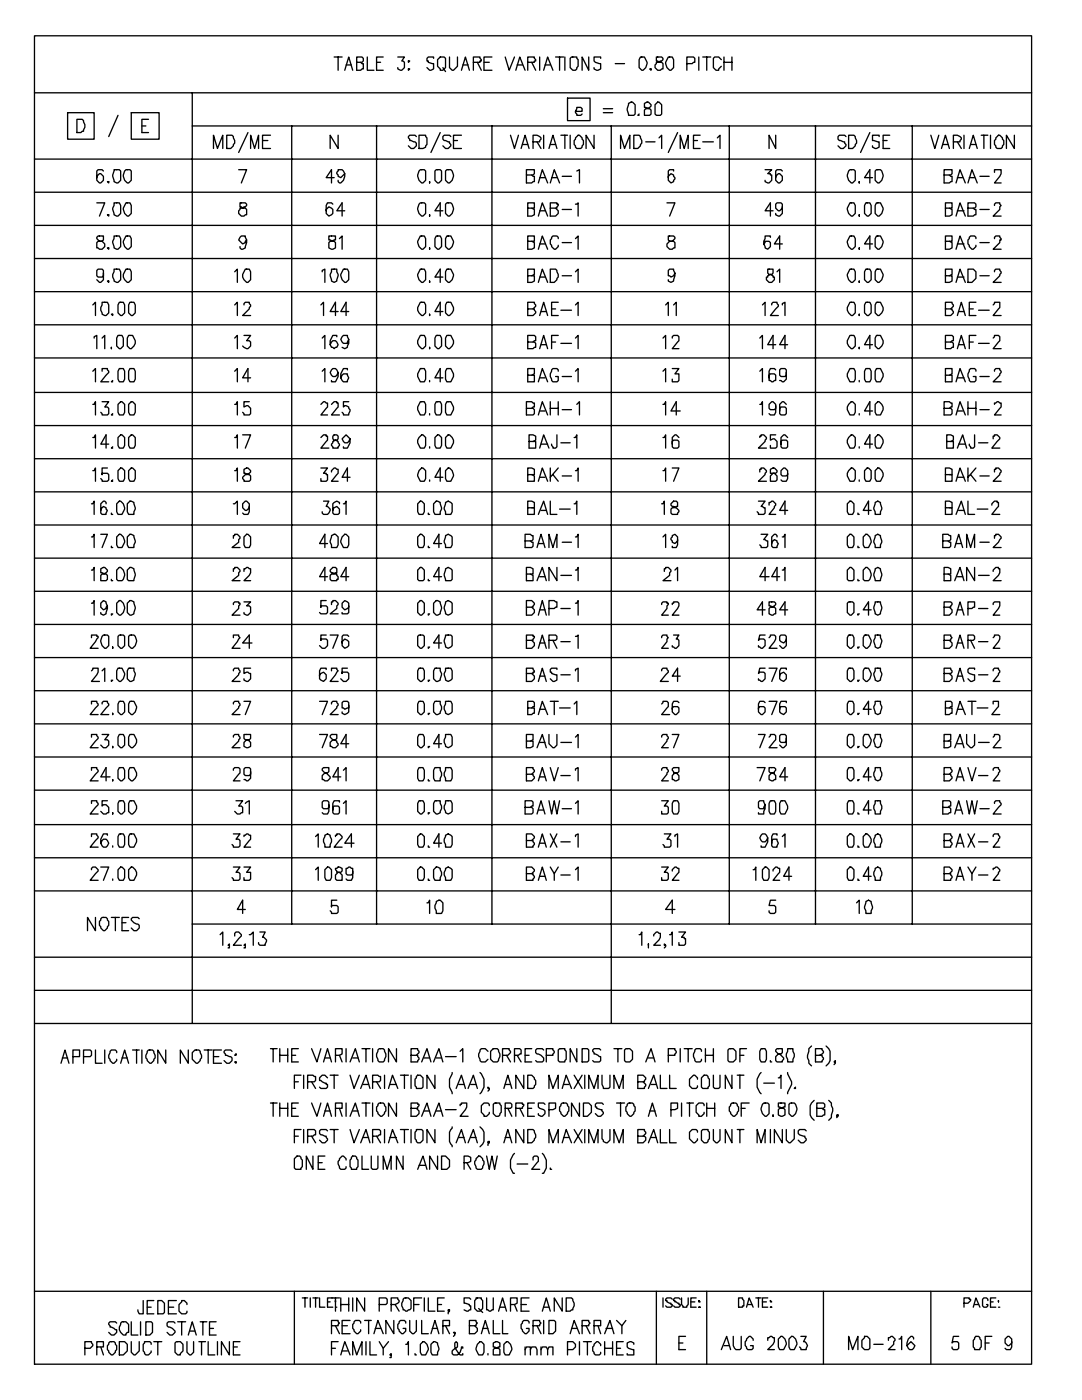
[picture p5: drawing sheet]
<svg xmlns="http://www.w3.org/2000/svg" width="216mm" height="279mm" viewBox="0 0 216 279" stroke-linecap="round" stroke-linejoin="round" font-family="sans-serif">
<g fill="none" stroke="#000" stroke-width=".26">
<path d="M6.9 7.1h198.9v265.2h-198.9zM6.9 18.5h198.9M38.4 18.5v185.8M66.7 11.4h1.6M67.5 11.4v2.6M68.8 14l.8-2.6 .8 2.6M69.1 13h1M71.2 12.4h1l.3-.2v-.6l-.3-.2h-1v2.6h.8l.2-.2h.3v-1.1h-.3l-.2-.3M73.3 11.4v2.6h1.3M75.1 12.4h.8M76.5 11.4h-1.4v2.6h1.4M79.4 11.4h1.3l-.5 .8h.2l.3 .2v1.1l-.5 .5-.8-.2v-.3"/>
<path d="M81.5 12.2h.3l-.3 .2zM81.5 13.8h.3l-.3 .2zM86.5 11.6v-.2h-1l-.3 .2v.6h.3v.2l1 .3v1.1l-.8 .2-.5-.5M87.3 11.9l.5-.5h.8l.3 .2v1.9l-.5 .5h-.6v-.2l-.5-.6zM88.4 13.5l.5 .8M89.7 11.4v2.1l.5 .5h.3l.8-.8v-1.8M92.1 14l.8-2.6 .8 2.6M92.3 13h1.1M94.5 12.4h1.3v-.2h.2l-.2-.8h-1.3v2.6M95.2 12.4l.8 1.6M96.6 12.4h1M98.2 11.4h-1.6v2.6h1.6"/>
<path d="M100.8 11.4l.8 2.6 1.1-2.6M102.9 14l.8-2.6 1.1 2.6M103.2 13h1M105.3 12.4h1.3v-.2h.3l-.3-.8h-1.3v2.6M106.1 12.4l.8 1.6M107.7 11.4v2.6M108.5 14l.8-2.6 1 2.6M108.7 13h1.1M110.9 11.4h1.5M111.7 11.4v2.6M112.7 11.4v2.6M113.2 19.6h4.5v4.5h-4.5z"/>
<path d="M113.8 11.6l.2-.2h1.1v.2l.3 .3v1.3l-.6 .8h-.5l-.5-.5zM117.5 11.4v2.6l-1.3-2.6v2.6M119.9 11.6v-.2h-1.4v.8l.3 .2 1.1 .3v1.1l-.8 .2-.6-.2v-.3M122.8 12.7h1.8M127.8 11.4h.8l.5 1-.2 1.1-.6 .5h-.2l-.6-.5v-1.6zM129.6 13.8h.3v.2zM131 11.4v.8h.2l.3 .2h.5l.3 .3v1.1h-.3l-.2 .2h-.6l-.5-.5v-.5l.3-.3v-.3h.5l.3-.2h.2l.3-.3v-.3l-.3-.2zM133.3 11.4h.8l.3 .5v1.6l-.5 .5h-.3l-.5-.5-.3-.8zM137.1 12.7h1l.3-.3h.2v-.8l-.2-.2h-1.3v2.6M139.4 11.4v2.6M140.2 11.4h1.6M141 11.4v2.6"/>
<path d="M143.9 11.9l-.5-.5h-.8l-.3 .2v1.9l.6 .5h.5v-.2l.5-.6M144.5 12.4h1.5M144.5 11.4v2.6M146 11.4v2.6M6.9 31.8h198.9M6.9 38.4h198.9M13.5 22.5h5.3v5.3h-5.3zM15.3 23.8h1.1l.3 .3 .2 .8v.5l-.2 .8h-.3l-.3 .3h-.8zM20.6 34.1l-.2-.2h-.8l-.3 .2v1.9l.5 .5h.3l.5-.5v-.8l-.5-.5h-.3l-.5 .5v.3M21.4 36.2h.3v.3zM22.8 33.9h1l.3 .2v1.9l-.6 .5-.7-.3-.3-1zM23.5 23l-1.8 4.3"/>
<path d="M24.9 34.1a.94 .94 0 0 1 1.3 0v1.9l-.5 .5h-.3a1.72 1.72 0 0 1-.5-2.4zM26.2 22.5h5.5v5.3h-5.5zM28.3 25.1h.8M29.6 23.8h-1.3v2.7h1.3M38.4 25.1h167.4M42.6 29.6v-2.6l.8 2.6 1-2.6v2.6M45.2 27h1.1l.3 .3 .2 .7v.6l-.2 .2v.3l-.6 .5h-.8zM47.6 33.9h1.6l-1 2.6M49.5 26.5l-1.9 3.9M50 29.6v-2.6l.8 2.6 .8-2.6v2.6M52.4 28h1M54 27h-1.6v2.6h1.6"/>
<path d="M58.2 25.1v159.3M66.7 35.5h-1.6l1-1.6v2.6M67.5 27v2.6l-1.6-2.6v2.6M68.8 34.7l-.8 .8-.5-.3v-.3l-.3-.2 .3-.8h.8a1.59 1.59 0 0 1-.3 2.6h-.3l-.2-.3v-.2M75.1 25.1v159.3M83.1 27.3l-.3-.3h-1l-.3 .3 .3 .7 1 .3 .3 .3v.5l-.6 .5h-.5l-.5-.5M83.6 34.1a.94 .94 0 0 1 1.3 0v1.9l-.5 .5h-.3a1.72 1.72 0 0 1-.5-2.4zM83.6 27h1.3v.3l.3 .2v1.3l-.3 .3v.3l-.5 .2h-.8zM85.7 36.2v.3v-.3M86.8 34.1a.94 .94 0 0 1 1.3 0v1.9l-.5 .5h-.3l-.5-.5zM87.8 26.5l-1.8 3.9M88.9 34.1a.94 .94 0 0 1 1.3 0 1.72 1.72 0 0 1-.5 2.4h-.3l-.5-.5z"/>
<path d="M90 27.3l-.3-.3h-1.1l-.2 .3v.5l.2 .2 1.1 .3v.3l.3 .2v.3l-.6 .5h-.5l-.5-.5M90.5 28h.8M92.1 27h-1.6v2.6h1.6M98.2 25.1v159.3M101.9 27l.8 2.6 .8-2.6M104 29.6l.8-2.6 .8 2.6M104.2 28.8h1.1M105 34.9h1.4l.2-.2v-.8h-1.6v2.6h1.1l.3-.3h.2v-1h-.2l-.3-.3M106.4 28.3h1.3l.2-.8-.7-.5h-.8v2.6M107.2 28.3l.7 1.3M107.4 36.5l.8-2.6 1.1 2.6M107.7 35.5h1"/>
<path d="M108.5 27v2.6M109.5 29.6l.8-2.6 .8 2.6M109.8 36.5l.8-2.6 1.1 2.6M109.8 28.8h1.1M110.1 35.5h1M111.9 27h1.3M112.2 35.2h1.8M112.7 27v2.6M113.8 27v2.6M114.8 22.2h1.4v-.5l-.3-.3h-.8l-.3 1.1 .3 .3v.2h.8l.3-.2M114.8 27.5l.6-.5h.2l.6 .5v.3l.2 .2v.8l-.5 .8h-.8l-.3-.2v-.3l-.2-.3v-.8l.2-.2zM115.1 34.1l.5-.2v2.6"/>
<path d="M118.5 27v2.6l-1.6-2.6v2.6M120.4 21.7h1.8M120.4 22.5h1.8M122 25.1v179.2M123.8 29.6v-2.6l.8 2.6 1.1-2.6v2.6M125.4 20.6l.8-.2 .5 .5v1.9l-.2 .2h-1.1l-.3-1zM126.5 27h1l.3 .3 .3 .7v.6l-.3 .2v.3l-.5 .5h-.8zM127.5 22.8l-.2 .2h.2M128.6 20.6v.8l1 .3 .3 .3v.8l-.3 .2h-1v-1l.3-.3 .7-.3 .3-.2v-.3l-.5-.5zM128.9 28.3h1.8M131.2 20.4h.3l.5 .5v1.9l-.2 .2h-.8l-.3-.2v-1.9zM131.5 27.5l.5-.5v2.6"/>
<path d="M134.4 34.1v-.2h-.8l-.3 .2v1.9l.6 .5 .5-.3v-.2l.3-.3-.3-.8-.5-.2-.6 .5v.3M135.2 26.5l-1.9 3.9M135.7 29.6v-2.6l.8 2.6 .8-2.6v2.6M138.4 28h.8M139.7 27h-1.3v2.6h1.3M140.2 28.3h2.1M143.1 27.5l.6-.5v2.6M145.5 25.1v159.3M152.7 33.9h1.3l-.8 .8h.5v.2h.3v1.1l-.5 .5-.8-.3v-.2M154.8 27v2.6l-1.3-2.6v2.6M156.1 34.1l-.3-.2h-.8l-.2 .2v1.9l.5 .5h.3l.5-.5v-.8l-.5-.5h-.3l-.5 .5v.3M162.7 25.1v159.3"/>
<path d="M168.8 27.3l-.3-.3h-1l-.3 .3v.5l.3 .2 1 .3v.3l.3 .2v.3l-.5 .5h-.6l-.5-.5M169.3 34.1a.94 .94 0 0 1 1.4 0v1.9l-.6 .5h-.2a1.72 1.72 0 0 1-.6-2.4zM169.3 27h1.1l.3 .3 .2 .7v.6l-.2 .2v.3l-.6 .5h-.8zM171.4 36.2v.3v-.3M173.6 26.5l-1.9 3.9M174.1 35.5h-1.6l1.1-1.6v2.6M174.6 34.1a.94 .94 0 0 1 1.3 0 1.72 1.72 0 0 1-.5 2.4h-.2l-.6-.5zM175.4 27.3v-.3h-1.3v1l1.3 .3v1.1l-.8 .2-.5-.2v-.3M176.2 28h.8M177.5 27h-1.3v2.6h1.3M182 25.1v159.3M185.7 27l.8 2.6 .8-2.6"/>
<path d="M187.9 29.6l.7-2.6 .8 2.6M188.1 28.8h1.1M188.4 34.9h1.3l.3-.2v-.8h-1.6v2.6h1l.3-.3h.3v-1h-.3l-.3-.3M190.2 28.3h1.4l.2-.8-.8-.5h-.8v2.6M190.8 36.5l.8-2.6 1 2.6M191 35.5h1.1M191 28.3l.8 1.3M192.4 27v2.6M193.1 36.5l.8-2.6 1.1 2.6M193.4 29.6l.8-2.6 .8 2.6M193.4 35.5h1.1M193.7 28.8h1"/>
<path d="M195.5 35.2h1.9M195.8 27h1.3M196.3 27v2.6M197.6 27v2.6M198.4 34.4v-.5h1.4v.8l-1.4 1.8h1.4M198.7 27.5l.5-.5h.3l.5 .5v.3l.3 .2v.8l-.5 .8h-.8l-.6-.8v-.8l.3-.2zM202.4 27v2.6l-1.6-2.6v2.6M6.9 51.6h198.9M6.9 58.2h198.9M6.9 45h198.9M19.3 40.5h1.6l-1.1 2.6M19.3 47.4v.2l.5 .6h.6l.5 .5v.5l-.5 .5h-.6l-.2-.2h-.3v-1.1l.3-.2h.8l.2-.3v-.8h-1z"/>
<path d="M20.6 54.5v.5l-.2 .3h-.8l-.3-.3v-1l.3-.3h.8l.2 .3v1.8l-.5 .6h-.3l-.5-.6M21.4 42.9h.3v.2zM21.4 56.1h.3v.3zM21.4 49.5h.3v.2zM22.8 40.5h1l.3 .5v1.6l-.6 .5-.7-.2-.3-1.1 .3-.8zM22.8 53.7h1l.3 .5v1.6l-.6 .6-.7-.3-.3-.8zM22.8 47.1h1l.3 .5v1.6l-.6 .5-.7-.2-.3-1.1 .3-.8zM25.1 40.5h.8l.3 .5v1.6l-.5 .5h-.3l-.5-.5-.3-.8zM25.1 53.7h.8l.3 .5v1.6l-.5 .6a1.42 1.42 0 0 1-1.1-1.6zM25.1 47.1h.8l.3 .5v1.6l-.5 .5h-.3l-.5-.5-.3-.8zM46.8 54.2l.6-.5v2.7M47.9 40.5v.8h.3l.2 .2h.5l.3 .3v1.1h-.3l-.2 .2h-.5l-.6-.5v-.5l.3-.3v-.3h.5l.3-.2h.2l.3-.3v-.3l-.3-.2z"/>
<path d="M48.9 53.7h.8l.3 .5v1.6l-.5 .6a1.42 1.42 0 0 1-1.1-1.6zM49.2 47.9l-.3 .3v.2l-.5 .3-.8-.8 .3-.5 .3-.3h.7l.3 .8-.3 1.6-.7 .2-.3-.2v-.3M64.3 54.2v-.2l.5-.3v2.7M65.6 47.1v.8l1.1 .3 .2 .2v1.1l-.5 .2-.8-.2v-1.1l.3-.2 1-.3v-.8zM66.1 53.7h1.1v.5l.3 .6-.3 1.3-.5 .3-.6-.3-.2-1.1 .2-.8zM66.4 40.7l-.3-.2h-.7l-.3 .5v1.6l.5 .5 .5-.2 .3-.3v-.8l-.3-.3-.5-.2-.5 .5v.3M67.7 47.6l.6-.5v2.6M68.5 53.7h.8l.3 .5v1.6l-.5 .6h-.3l-.5-.6-.3-.8zM68.8 42.1h-1.6l1.1-1.6v2.6M83.9 40.5h.8l.2 .2v1.9l-.5 .5h-.3a1.67 1.67 0 0 1-.2-2.6zM83.9 53.7h.8l.2 .5v1.6l-.5 .6h-.3l-.5-.6-.3-.8zM83.9 47.1h.8l.2 .5v1.6l-.5 .5h-.3l-.5-.5-.3-.8z"/>
<path d="M85.7 42.9v.2v-.2M85.7 56.1v.3v-.3M85.7 49.5v.2v-.2M87 47.1h.8l.3 .5v1.6l-.5 .5h-.3l-.5-.5v-1.6zM88.4 42.1h-1.6l1-1.6v2.6M88.4 55.3h-1.6l1-1.6v2.7M88.9 40.7a.94 .94 0 0 1 1.3 0 1.72 1.72 0 0 1-.5 2.4h-.3l-.5-.5zM89.2 53.7h.8l.5 1.1-.3 1-.5 .6h-.3l-.5-.6v-1.6zM89.2 47.1h.8l.5 1.1-.3 1-.5 .5h-.3l-.5-.5v-1.6zM105.3 41.5h1.3v-1h-1.3v2.6h.8l.5-.2v-1.1l-.5-.3M105.3 55h.8l.5-.2v-1.1h-1.3v2.7h.8l.5-.3v-1.1h-.5M105.3 48.2h1.3v-1.1h-1.3v2.6h.8l.5-.2v-1.1l-.5-.2"/>
<path d="M107.4 43.1l.8-2.6 1.1 2.6M107.4 56.4l.8-2.7 1.1 2.7M107.4 49.7l.8-2.6 1.1 2.6M107.7 42.1h1M107.7 55.3h1M107.7 48.7h1M109.8 41.5h1.3l.3-.8h-.3v-.2h-1.3v2.6h1.1l.5-.5v-.5l-.5-.6M109.8 53.7h1.1l.2 .3 .3 .8v.5l-.3 .3v.2l-.5 .6h-.8zM111.4 47.6v-.2l-.3-.3h-.8l-.5 .8v.8l.3 .2v.3l.5 .5h.3l.5-.5v-.3M112.2 41.8h1.8M112.2 55h1.8M112.2 48.4h1.8"/>
<path d="M114.8 40.7h.3l.3-.2v2.6M114.8 54.2l.6-.5v2.7M114.8 47.6l.6-.5v2.6M133.1 40.5h1.6l-1.1 2.6M133.3 47.1v.8l.3 .3h.8l.3 .2v1.1h-.3l-.3 .2h-.5l-.5-.5v-.5l.5-.5h.5l.6-.6v-.2l-.3-.3zM134.7 54.5l-.3 .5-.5 .3-.3-.3h-.3v-1l.3-.3h.8l.3 .8v.5l-.3 1.1-.5 .3-.6-.3v-.3M153.2 53.7v.8l.3 .3 .8 .2v.3h.2v.5l-.5 .6h-.5l-.6-.6v-.5h.3v-.3l.8-.2 .3-.3v-.8zM153.7 47.4v-.3h-1v.5l-.3 .6v.5l.3 .8 .5 .2 .5-.5v-.8l-.2-.2h-.8v.2l-.3 .3M154.3 42.1h-1.6l1-1.6v2.6M155 54.2l.6-.5v2.7M156.1 48.7h-1.6l1.1-1.6v2.6M156.1 41.3v.2l-.5 .6h-.3l-.5-.6v-.8l.2-.2h.8l.3 .2v1.9l-.5 .5-.8-.2v-.3"/>
<path d="M169.6 53.7h.8l.3 .5v1.6l-.6 .6h-.2l-.6-.6-.2-.8zM169.6 47.1h.8l.3 .5v1.6l-.6 .5h-.2l-.6-.5-.2-.8zM169.6 40.5h.8l.3 .5v1.6l-.6 .5h-.2l-.6-.5-.2-.8zM171.4 56.1v.3v-.3M171.4 49.5v.2v-.2M171.4 42.9v.2v-.2M172.8 53.7h.8l.2 .5v1.6l-.5 .6h-.3l-.5-.6v-1.6zM172.8 40.5h.8l.2 .5v1.6l-.5 .5h-.3l-.5-.5v-1.6zM174.1 48.7h-1.6l1.1-1.6v2.6M174.9 53.7h.8l.5 1.1-.3 1-.5 .6h-.2l-.6-.6v-1.6zM174.9 47.1h.8l.5 1.1-.3 1-.5 .5h-.2l-.6-.5v-1.6zM174.9 40.5h.8l.5 1-.3 1.1-.5 .5h-.2l-.6-.5v-1.6z"/>
<path d="M188.6 41.5h1.4v-1h-1.4v2.6h.8l.6-.2v-1.1l-.6-.3M188.6 55h.8l.6-.2v-1.1h-1.4v2.7h.8l.6-.3v-1.1h-.6M188.6 48.2h1.4v-1.1h-1.4v2.6h.8l.6-.2v-1.1l-.6-.2M190.8 43.1l.8-2.6 1 2.6M190.8 56.4l.8-2.7 1 2.7M190.8 49.7l.8-2.6 1 2.6M191 42.1h1.4M191 55.3h1.4M191 48.7h1.4M193.1 41.5h1.4l.2-.2v-.6l-.2-.2h-1.4v2.6h1.1l.3-.2h.2v-1.1h-.2l-.3-.3M193.1 53.7h1.1l.5 .5v1.4l-.8 .8h-.8zM194.7 47.6v-.2l-.2-.3h-.8l-.6 .8v.8l.3 .2v.3l.5 .5h.3l.5-.5v-.3"/>
<path d="M195.5 41.8h1.9M195.5 55h1.9M195.5 48.4h1.9M198.4 41v-.3l.3-.2h.8v.2l.3 .3-.3 .3v.5l-1.3 1.3h1.6M198.4 54.2v-.2l.3-.3h.8l.3 .8-.3 .3v.2l-1.3 1.4h1.6M198.4 47.6v-.2l.3-.3h.8l.3 .8h-.3v.5l-1.3 1.3h1.6M6.9 64.8h198.9M6.9 71.4h198.9M6.9 78.3h198.9M18.5 60.9l.5-.6v2.7M18.5 74.1l.5-.5v2.6M18.8 67.5v-.3l.5-.3v2.7"/>
<path d="M20.4 67.5l.5-.6v2.7M20.4 60.3h1l.3 .6v1.5l-.5 .6-.8-.3-.3-.8zM20.4 74.1v-.5h1l.3 .7-1.6 1.9h1.6M22.2 69.3v.3v-.3M22.2 62.7h.3v.3zM22.5 75.9l-.3 .3h.3M23.5 66.9h.8l.3 .6v1.6l-.5 .5h-.3l-.5-.5v-1.6zM23.8 60.3h.8l.3 .6v1.5l-.6 .6h-.2l-.6-.6v-1.5zM23.8 73.6h.8l.3 .5v1.6l-.3 .5h-.8l-.3-.5v-1.6zM25.7 66.9h.8l.5 1.1a1.42 1.42 0 0 1-1.1 1.6l-.5-.5v-1.6zM25.9 60.3h.8l.3 .6v1.5l-.5 .6h-.3l-.5-.6v-1.5zM25.9 73.6h.8l.3 .5v1.6l-.3 .5h-.8l-.2-.5v-1.6z"/>
<path d="M46.8 67.5l.6-.6v2.7M46.8 74.1l.6-.5v2.6M46.8 60.9l.6-.6v2.7M48.7 66.9h1.3l-.8 1.1h.5l.3 .3v.8l-.5 .5h-.3l-.8-.5M48.7 60.9v-.3l.2-.3h.8l.3 .8-.3 .3v.2l-1.3 1.4h1.6M50 75.4h-1.6l1.1-1.8v2.6M64 60.9l.6-.6v2.7M64.3 67.5l.5-.6v2.7M64.3 74.1l.5-.5v2.6M67.2 67.2v-.3h-.8l-.5 1.1v.8l.2 .5h.3l.3 .3 .2-.3h.3l.3-.5-.6-.8h-.5l-.5 .8M67.5 62.2h-1.6l1-1.9v2.7M67.5 74.3l-.6 .8h-.5l-.5-.8 .2-.5 .3-.2h.5l.6 .7v.8l-.6 1.1h-.8v-.3"/>
<path d="M69.3 73.8v-.2h-.8l-.5 1v.8l.3 .5 .2 .3h.8l.3-.8-.3-.8h-.8l-.5 .8M69.6 67.7l-.3 .8h-.8l-.5-.8 .3-.5 .2-.3h.8l.3 .8v.8l-.3 .8-.5 .3-.5-.3M69.6 62.2h-1.6l1.1-1.9v2.7M83.9 66.9h.8l.2 .6v1.6l-.5 .5a1.42 1.42 0 0 1-1.1-1.6zM83.9 60.3h.8l.2 .6v1.5l-.5 .6a1.42 1.42 0 0 1-1.1-1.6zM83.9 73.6h.8l.2 .5v1.6l-.2 .5h-.8l-.6-1.1v-.5zM85.7 69.3v.3v-.3M85.7 62.7v.3v-.3M85.7 75.9v.3M87 66.9h.8l.3 .6v1.6l-.5 .5h-.3l-.5-.5v-1.6zM88.4 62.2h-1.6l1-1.9v2.7M88.4 75.4h-1.6l1-1.8v2.6"/>
<path d="M89.2 66.9h.8l.5 1.1a1.42 1.42 0 0 1-1.1 1.6l-.5-.5v-1.6zM89.2 60.3h.8l.5 1.1a1.42 1.42 0 0 1-1.1 1.6l-.5-.6v-1.5zM89.2 73.6h.8l.5 1v.5l-.5 1.1h-.8l-.3-.5v-1.6zM105.3 61.6h1.1l.5-.5-.3-.8h-1.3v2.7h1.1l.5-.6-.3-.8h-.2M105.3 68.3h1.1l.2-.3h.3v-.8l-.3-.3h-1.3v2.7h1.1l.2-.3h.3v-.8l-.3-.2h-.2M105.3 74.9h.8l.5-.3v-1h-1.3v2.6h1.3v-1.3h-.5M107.4 76.2l.8-2.6 1.1 2.6M107.7 63l.8-2.7 .8 2.7M107.7 69.6l.8-2.7 .8 2.7M107.7 75.4h1M107.9 68.8h1.1M107.9 62.2h1.1"/>
<path d="M110.1 68.3h.8M110.1 61.6h.8M111.4 60.3h-1.3v2.7h1.3M111.4 66.9h-1.3v2.7M111.4 74.1v-.3l-.3-.2h-.8l-.2 .2-.3 .8v.5l.3 .8 .2 .3h.8l.3-.3v-.8h-.5M111.9 68.5h2.1M111.9 61.9h2.1M112.2 75.1h1.8M114.8 60.9l.6-.6v2.7M114.8 67.5l.6-.6v2.7M114.8 74.1l.6-.5v2.6M132.3 67.5l.5-.6v2.7"/>
<path d="M132.3 74.1l.5-.5v2.6M132.8 60.9l.5-.6v2.7M134.1 67.5v-.3l.3-.3h.8l.3 .3v.8l-1.4 1.6h1.4M134.1 73.6h1.4l-.8 1h.8v1.3l-.3 .3h-1.1v-.5M134.4 60.9l.5-.6v2.7M151.6 67.5l.5-.6v2.7M151.6 74.1l.5-.5v2.6M152.1 60.9l.6-.6v2.7M154 60.9v-.3l.3-.3h.7l.3 .8-1.6 1.9h1.6M154.8 68.8h-1.6l1.1-1.9v2.7M154.8 73.8l-.3-.2h-.8l-.2 .5v1.8h.2l.3 .3 .8-.3v-1l-.3-.3h-.8l-.2 .3v.5M156.1 60.9v-.3l.5-.3v2.7"/>
<path d="M156.9 74.3v.6l-.3 .2h-.8l-.2-.2v-1.1l.2-.2h.8l.3 .2v1.9l-.5 .5-.8-.3M157.2 68.8h-1.6l1-1.9v2.7M169.6 60.3h.8l.3 .6v1.5l-.6 .6a1.42 1.42 0 0 1-1-1.6zM169.6 73.6h.8l.3 .5v1.6l-.3 .5h-.8l-.5-1.1v-.5zM169.6 66.9h.8l.3 .6v1.6l-.6 .5a1.42 1.42 0 0 1-1-1.6zM171.4 62.7v.3v-.3M171.4 69.3v.3v-.3M171.4 75.9v.3M172.8 60.3h.8l.2 .6v1.5l-.5 .6h-.3l-.5-.6v-1.5zM172.8 73.6h.8l.2 .5v1.6l-.2 .5h-.8l-.3-.5v-1.6zM174.1 68.8h-1.6l1.1-1.9v2.7M174.9 60.3h.8l.5 1.1a1.42 1.42 0 0 1-1 1.6l-.6-.6v-1.5z"/>
<path d="M174.9 73.6h.8l.5 1v.5l-.5 1.1h-.8l-.3-.5v-1.6zM174.9 66.9h.8l.5 1.1a1.42 1.42 0 0 1-1 1.6l-.6-.5v-1.6zM188.6 68.3h1.1l.3-.3h.2v-.8l-.2-.3h-1.4v2.7h1.1l.3-.3h.2v-.8l-.2-.2h-.3M188.6 61.6h1.1l.5-.5-.2-.8h-1.4v2.7h1.1l.5-.6-.2-.8h-.3M188.6 74.9h.8l.6-.3v-1h-1.4v2.6h1.4v-1.3h-.6M190.8 76.2l.8-2.6 1 2.6M191 69.6l.8-2.7 .8 2.7M191 63l.8-2.7 .8 2.7M191 75.4h1.4M191.3 68.8h1.1M191.3 62.2h1.1M193.4 68.3h.8"/>
<path d="M193.4 61.6h.8M194.7 66.9h-1.3v2.7M194.7 60.3h-1.3v2.7h1.3M194.7 74.1v-.3l-.2-.2h-.8l-.3 .2-.3 .8v.5l.3 .8 .3 .3h.8l.2-.3v-.8h-.5M195.3 68.5h2.1M195.3 61.9h2.1M195.5 75.1h1.9M198.2 67.5l.2-.3v-.3h.8l.3 .3v.8l-1.3 1.6h1.6M198.2 60.9l.2-.3v-.3h1.1v1.1l-1.3 1.6h1.6M198.4 74.1v-.3l.3-.2h.8l.3 .7-.3 .3v.3l-1.3 1.3h1.6M6.9 98.2h198.9M6.9 84.9h198.9"/>
<path d="M6.9 91.5h198.9M18.5 80.7h.3l.2-.5v2.6M18.5 93.9h.3l.2-.5v2.6M18.5 87.3h.3l.2-.5v2.6M20.4 80.2h1.3l-.8 1h.5l.3 .3v1l-.3 .3h-1v-.3l-.3-.2M21.4 93.4h-1v1.3v-.2h1l.3 .2v1.1l-.3 .2h-1v-.2l-.3-.3M21.7 88.6h-1.6l1.1-1.8v2.6M22.5 82.5l-.3 .3h.3M22.5 95.8l-.3 .2h.3M22.5 89.2l-.3 .2h.3M23.5 80.7l.6-.5h.2l.6 .5v1.6l-.3 .5h-.8l-.3-.5zM23.5 93.9l.6-.5h.2l.6 .5v1.6l-.3 .5h-.8l-.3-.5z"/>
<path d="M23.5 87.3l.6-.5h.2l.6 .5v1.6l-.3 .5h-.8l-.3-.5zM25.7 80.7l.5-.5h.3l.5 .5v1.6l-.3 .5h-.8l-.2-.5zM25.7 93.9l.5-.5h.3l.5 .5v1.6l-.3 .5h-.8l-.2-.5zM25.7 87.3l.5-.5h.3l.5 .5v1.6l-.3 .5h-.8l-.2-.5zM46.8 93.9h.3l.3-.5v2.6M46.8 87.3h.3l.3-.5v2.6M46.8 80.7h.3l.3-.5v2.6M48.4 86.8h1.6l-1.1 2.6M48.7 93.7v.8l1 .2 .3 .3v.8l-.3 .2h-1l-.3-.8 .5-.5 .8-.2 .3-.3v-.3l-.5-.5zM49.7 80.2h-1v1l.8-.2 .5 .5v1l-.3 .3h-1v-.3l-.3-.2M64 93.4h1.4l-.8 1.1h.5v.2h.3v1.1l-.3 .2h-1.1v-.5M64 87.3l.6-.5h.5v.2h.3v.8l-1.4 1.6h1.6"/>
<path d="M64 80.7l.6-.5 .8 .2v.8l-1.4 1.6h1.4M66.1 94.2v-.3l.6-.5 .8 .3v.8l-1.4 1.5h1.4M66.1 80.7l.6-.5h.5v.2h.3v.8l-1.4 1.6h1.6M66.7 86.8l-.3 .2v.6l.3 .2 .8 .3v.3l.2 .2-.2 .8h-1.1v-.2l-.3-.3 .3-.8 .8-.3 .3-.2v-.6l-.3-.2zM69.6 80.2h-1.1v1l.3-.2h.3l.5 .2v.3l.2 .3-.2 1h-1.1v-.3l-.2-.2M69.8 95.2h-1.5l1-1.8v2.6M69.8 87.6l-.5 .8h-.5l-.5-.8 .8-.8 .7 .8v.8l-.5 1h-.8v-.2M83.6 93.9l.5-.5h.3l.5 .5v1.6l-.2 .5h-.8l-.6-1zM83.6 87.3l.5-.5h.3l.5 .5v1.6l-.2 .5h-.8l-.6-1v-.6zM83.9 80.2h.8l.2 .5v1.6l-.2 .5h-.8l-.6-1v-.6zM85.7 82.5v.3M85.7 89.2v.2"/>
<path d="M85.7 95.8v.2M87 80.2h.8l.3 .5v1.6l-.3 .5h-.8l-.2-.5v-1.6zM87.3 86.8h.3l.5 .5v1.6l-.3 .5h-.8l-.2-.5v-1.6zM88.4 95.2h-1.6l1-1.8v2.6M88.9 93.9l.5-.5h.3l.5 .5 .3 1.1-.5 1h-.8l-.3-.5zM88.9 87.3l.5-.5a1.42 1.42 0 0 1 1.1 1.6l-.5 1h-.8l-.3-.5zM89.2 80.2h.8l.5 1v.6l-.5 1h-.8l-.3-.5v-1.6zM105 81.5h1.1l.3-.3h.2v-.8h-.2l-.3-.2h-1.1v2.6h1.4l.2-.3v-.7l-.2-.3h-.3M105.3 94.7h1.3v-1l-.5-.3h-.8v2.6h1.3v-1l-.5-.3M105.6 88.1h.8l.5-.3v-.8l-.5-.2h-.8v2.6h1.3v-1.3h-.5M107.4 96l.8-2.6 1.1 2.6M107.4 82.8l.8-2.6 1.1 2.6"/>
<path d="M107.7 89.4l.8-2.6 1 2.6M107.7 95.2h1M107.7 82h1M107.9 88.6h1.4M109.8 81.5h1.6M109.8 80.2v2.6M109.8 93.4v2.6M110.3 94.7l1.1 1.3M111.1 86.8v2.4l-.2 .2h-.6l-.2-.8M111.4 93.4l-1.6 1.8M111.4 80.2v2.6M111.9 88.4h1.9"/>
<path d="M112.2 95h1.8M112.2 81.8h1.8M114.6 87.3h.2l.3-.5v2.6M114.8 93.9h.3l.3-.5v2.6M115.1 80.7l.5-.5v2.6M132.3 93.9h.3l.2-.5v2.6M132.3 80.7h.3l.2-.5v2.6M132.3 87.3h.3l.2-.5v2.6M134.1 93.4h1.4l-1.1 2.6M135.5 87.3l-.6-.5h-.2l-.6 .5v1.9l.3 .2h.8l.3-.2v-1.1l-.3-.3h-.8l-.3 .3v.5M135.7 82h-1.8l1-1.8v2.6M151.6 80.7h.3l.2-.5v2.6"/>
<path d="M151.6 94.2v-.5h.3v-.3h.5l.5 .5-.2 .8-1.4 1.3h1.6M151.6 87.3v-.3h.3v-.2h.5l.5 .5v.3l-.2 .2v.3l-1.4 1.3h1.6M153.7 93.7v.8h.8l.5 .5v.8l-.2 .2h-1.1v-1l.6-.5h.5l.2-.3v-.3l-.5-.5zM154.8 81v.5l-.3 .3h-.8l-.2-.3v-.8l.5-.5h.3l.5 .5v1.6l-.3 .5h-.8l-.2-.3M154.8 86.8h-1.1v1l.8-.2 .5 .5v1.1l-.2 .2h-1.1v-.5M156.9 80.7l-.5-.5h-.3l-.5 .5v1.8l.2 .3h.8l.3-.3v-1l-.3-.3h-.8l-.2 .3v.5M157.2 94.5v.2l-.3 .3h-.8l-.3-.3v-.8l.6-.5h.2l.6 .5v1.6l-.3 .5h-.8l-.3-.2M157.2 87.3l-.6-.5h-.2l-.6 .5v1.9l.3 .2h.8l.3-.2v-1.1l-.3-.3h-.8l-.3 .3v.5M169.3 87.3l.6-.5h.2l.6 .5v1.6l-.3 .5h-.8l-.5-1v-.6zM169.3 80.7l.6-.5h.2l.6 .5v1.6l-.3 .5h-.8l-.5-1v-.6zM169.3 93.9l.6-.5h.2l.6 .5v1.6l-.3 .5h-.8l-.5-1v-.5zM171.4 82.5v.3"/>
<path d="M171.4 89.2v.2M171.4 95.8v.2M172.5 93.9l.5-.5h.3l.5 .5v1.6l-.2 .5h-.8l-.3-.5zM174.1 88.6h-1.6l1.1-1.8v2.6M174.1 82h-1.6l1.1-1.8v2.6M174.6 87.3l.6-.5a1.42 1.42 0 0 1 1 1.6l-.5 1h-.8l-.3-.5zM174.6 80.7l.6-.5a1.42 1.42 0 0 1 1 1.6l-.5 1h-.8l-.3-.5zM174.6 93.9l.6-.5a1.42 1.42 0 0 1 1 1.6l-.5 1h-.8l-.3-.5zM188.4 81.5h1l.3-.3h.3v-.8h-.3l-.3-.2h-1v2.6h1.3l.3-.3v-.7l-.3-.3h-.3M188.6 94.7h1.4v-1l-.6-.3h-.8v2.6h1.4v-1.3h-.6M188.9 88.1h.8l.5-.3v-.8l-.5-.2h-.8v2.6h1.3v-1.3h-.5M190.8 96l.8-2.6 1 2.6"/>
<path d="M190.8 82.8l.8-2.6 1 2.6M191 89.4l1.1-2.6 .8 2.6M191 95.2h1.4M191 82h1.1M191.3 88.6h1.3M193.1 80.2v2.6M193.1 93.4v2.6M193.1 81.5h1.6M193.7 94.7l1 1.3M194.5 86.8v2.4l-.3 .2h-.5l-.3-.8M194.7 93.4l-1.6 1.8M194.7 80.2v2.6"/>
<path d="M195.3 88.4h1.8M195.5 95h1.9M195.5 81.8h1.9M198.2 87.6v-.6h.2v-.2h.6l.5 .5v.3l-1.6 1.8h1.6M198.4 94.2v-.5h.3v-.3h.5l.6 .5-.3 .8-1.3 1.3h1.6M198.4 80.7v-.3h.3l.3-.2 .8 .2v.8l-1.4 1.6h1.4M6.9 104.8h198.9M6.9 111.4h198.9M6.9 118h198.9M18.3 100.5h.2l.3-.5v2.7M18.3 113.8h.2l.3-.6v2.7M18.3 107.2h.2l.3-.6v2.7"/>
<path d="M20.1 113.5v.8l1.1 .3 .2 .2v.8l-.2 .3h-1.1v-1.1l.3-.2 .8-.3 .2-.3v-.2l-.5-.6zM20.1 106.6h1.3l-1 2.7M21.2 100.5v-.2l-.3-.3h-.3l-.5 .5v1.9l.3 .3h.8l.2-.8-.2-.3v-.3l-.6-.2-.5 .5v.3M22.2 102.4v.3h.3M22.2 115.6v.3h.3M22.2 109v.3h.3M23.3 100.5l.5-.5h.3l.5 .5 .3 1.1-.6 1.1h-.8l-.2-.6zM23.3 113.8l.5-.6h.3a1.67 1.67 0 0 1 .2 2.7h-.8l-.2-.3zM23.3 107.2l.5-.6h.3l.5 .6 .3 1-.6 1.1h-.8l-.2-.6zM25.4 113.8l.5-.6 .8 .3 .3 1.1-.3 1.3h-1l-.3-.3zM25.4 107.2l.5-.6 .8 .3 .3 1-.3 .8v.6h-1l-.3-.6zM25.9 100l.8 .3 .3 1-.3 .8v.6h-1l-.3-.6v-1.6z"/>
<path d="M46.6 100.5h.2l.6-.5v2.7M46.6 114v-.5h.2v-.3h.6l.5 .6v.2l-.3 .3v.5l-1.3 1.1h1.6M46.6 107.4v-.5h.2v-.3h.6l.5 .6v.2l-.3 .3v.5l-1.3 1.1h1.6M48.7 114v-.5h.2l.3-.3 .8 .3v.8l-.3 .5-1 1.1h1.3M48.7 107.2l.5-.6h.3l.5 .6v1.5l-.3 .6h-.8l-.2-.6zM49.7 101.1v.2l-.5 .6h-.3l-.5-.6v-.8l.5-.5h.3l.5 .5v1.6l-.2 .6h-.8l-.3-.3M64.6 100h1l-.5 1.1h.3l.5 .5v.3l-.5 .8h-.8l-.3-.3v-.3M65.1 119.9h-1.1v1.3v-.3h1.1l.3 .3v1l-.3 .3h-1.1l-.2-.3M65.4 115.1h-1.6l1-1.9v2.7M65.4 108.5h-1.6l1-1.9v2.7M66.1 106.9l.8-.3 .6 .6v1.5l-.3 .6h-1.1v-.6l-.2-.5zM66.4 113.2l-.5 .6v.2l.8 .6h.5v.2l.3 .3v.5h-.3v.3h-1.1l-.2-.3v-.8l.2-.2 1.1-.3v-.8l-.3-.3z"/>
<path d="M67.7 100.5v-.2l-.5-.3-.8 .5v1.9l.3 .3h.8l.2-.3v-.8l-.5-.5-.8 .5v.3M68.3 107.2l.5-.6h.3l.5 .6v1.5l-.3 .6h-.8l-.5-1.1zM68.5 100.5h.3l.3-.5v2.7M69.6 115.1h-1.6l1.1-1.9v2.7M83.3 100.5l.6-.5h.2l.6 .5v1.6l-.3 .6h-.8l-.3-.6zM83.3 113.8l.6-.6h.2l.6 .6v1.8l-.3 .3h-.8l-.3-.3zM83.3 107.2l.6-.6h.2l.6 .6v1.5l-.3 .6h-.8l-.3-.6zM85.5 102.4v.3h.2M85.5 115.6v.3h.2M85.5 109v.3h.2M86.5 100.5l.5-.5 .8 .3 .3 1-.3 .8v.6h-1l-.3-.6zM88.1 115.1h-1.6l1.1-1.9v2.7"/>
<path d="M88.1 108.5h-1.6l1.1-1.9v2.7M88.9 100.3l.5-.3 .8 .5v1.6l-.2 .6h-1.1v-.6l-.3-.5zM88.9 113.5l.5-.3 .8 .6v1.8l-.2 .3h-1.1l-.3-1.1zM88.9 106.9l.5-.3 .8 .6v1.5l-.2 .6h-1.1v-.6l-.3-.5zM104.8 107.9h1.3l.3-.2v-.8h-.3l-.3-.3h-1v2.7h1.3l.3-.3v-.8h-.3l-.3-.3M105 114.6h1.4v-1.1l-.6-.3h-.8v2.7h1.4v-1.1l-.6-.2M105.3 101.3h1.3v-1l-.5-.3h-.8v2.7h1.3v-1.4h-.5M107.2 115.9l1-2.7 .8 2.7M107.2 109.3l.7-2.7 .8 2.7M107.4 102.7l1.1-2.7 .8 2.7M107.4 108.5h1.1M107.7 115.1h1"/>
<path d="M107.9 101.9h1.1M109.5 109.3v-2.7l.8 2.7 .8-2.7v2.7M109.8 100v2.7h1.3M111.1 113.2v2.7l-1.6-2.7v2.7M111.7 101.6h2.1M111.9 114.8h2.1M112.2 108.2h1.8M114.6 100.5h.2l.3-.5v2.7M114.8 113.8h.3l.3-.6v2.7M114.8 107.2h.3l.3-.6v2.7M132 100.5h.3l.3-.5v2.7M132.3 107.2l.5-.6v2.7"/>
<path d="M132.6 114v-.5h.2v-.3h.5l.6 .6v.2l-.3 .3v.5l-1.3 1.1h1.6M134.4 100l-.5 .5v.3l.8 .5h.2l.6 .6-.3 .8h-1.1l-.2-.3v-.8l.2-.3 1.1-.2v-.8l-.3-.3zM134.7 113.8l.5-.6v2.7M135.2 107.7v.2l-.5 .6-.6-.3v-.3l-.2-.2 .2-.8 .6-.3 .5 .6v1.5l-.3 .6h-.8v-.3M151.3 100h1.4l-.8 1.1 .8 .2v1.1l-.3 .3h-1.1v-.3l-.2-.3M151.9 106.6h1.3l-.8 1.1 .8 .2v1.1l-.3 .3h-1v-.3l-.3-.3M153.5 100.8v-.5h.2l.3-.3h.3l.5 .5-.3 .8-1 1.4h1.3M153.5 115.1h-1.9l1.1-1.9v2.7M155 107.2v-.3l-.2-.3h-.3l-.5 .6v1.8l.3 .3h.7l.3-.8-.3-.3v-.3l-.5-.2-.5 .5v.3M155.6 115.1h-1.6l1-1.9v2.7M156.1 113.8h.3l.2-.6v2.7M156.1 107.2h.3l.2-.6v2.7"/>
<path d="M157.2 101.9h-1.6l1-1.9v2.7M169.1 100.5l.5-.5h.3l.5 .5v1.6l-.3 .6h-.8l-.2-.6zM169.1 113.8l.5-.6h.3l.5 .6v1.8l-.3 .3h-.8l-.2-.3zM169.1 107.2l.5-.6h.3l.5 .6v1.5l-.3 .6h-.8l-.2-.6zM171.2 102.4v.3h.2M171.2 115.6v.3h.2M171.2 109v.3h.2M172.2 113.8l.6-.6h.2a1.67 1.67 0 0 1 .3 2.7h-.8l-.3-.3zM172.2 107.2l.6-.6h.2l.6 .6 .2 1-.5 1.1h-.8l-.3-.6zM173.8 101.9h-1.6l1.1-1.9v2.7M174.6 100.3l.6-.3 .5 .3 .2 1-.2 .8v.6h-1.1v-.6l-.2-.5zM174.6 113.5l.6-.3 .5 .3 .2 1.1-.2 1.3h-1.1l-.2-1.1z"/>
<path d="M174.6 106.9l.6-.3 .5 .3 .2 1-.2 .8v.6h-1.1v-.6l-.2-.5zM188.1 107.9h1.3l.3-.2v-.8h-.3l-.2-.3h-1.1v2.7h1.3l.3-.3v-.8h-.3l-.2-.3M188.4 114.6h1.3v-1.1l-.5-.3h-.8v2.7h1.3v-1.1l-.5-.2M188.6 101.3h1.4v-1l-.6-.3h-.8v2.7h1.4v-1.4h-.6M190.5 115.9l1.1-2.7 .8 2.7M190.5 109.3l.8-2.7 .8 2.7M190.8 102.7l1-2.7 .8 2.7M190.8 108.5h1M191 115.1h1.1M191.3 101.9h1.1M192.9 109.3v-2.7l.8 2.7 .8-2.7v2.7M193.1 100v2.7h1.4"/>
<path d="M194.5 113.2v2.7l-1.6-2.7v2.7M195 101.6h2.1M195.3 114.8h2.1M195.5 108.2h1.9M197.9 100.8v-.3l.5-.5h.6v.3h.2v.8l-1.3 1.6h1.6M198.2 114v-.2l.5-.6h.5v.3h.3v.8l-.3 .5-1 1.1h1.6M198.4 107.4v-.5h.3v-.3h.5l.6 .6v.2l-.6 .8-1 1.1h1.6M6.9 137.8h198.9M6.9 131.2h198.9M6.9 124.6h198.9M18.3 120.4h.2l.3-.5v2.9M18.3 133.9l.2-.3v-.3h1.1v.8l-1.3 1.9h1.5"/>
<path d="M18.3 127.3v-.6h1v.3h.3v.3l-.6 .8-1 1.3h1.6M20.4 133.9l.5-.6v2.7M20.6 126.7h.8l.3 .3v1.9l-.5 .5h-.3a1.67 1.67 0 0 1-.3-2.7zM21.4 120.9l-.2 .3v.2l-.6 .3-.5-.5v-.8l.5-.5 .6 .2 .2 .8v.5l-.2 1.1-.6 .3-.5-.3v-.3M22.2 122.5v.3l.3-.3M22.2 135.7v.3l.3-.3M22.5 129.1v.3v-.3M23.3 120.4l.5-.5h.3a1.72 1.72 0 0 1 0 2.9h-.3l-.5-.6zM23.5 133.3h.8l.6 1.1-.3 1.1-.5 .5h-.3l-.5-.5v-1.6zM23.5 127a.94 .94 0 0 1 1.4 0v1.9l-.6 .5h-.2l-.6-.5zM23.8 140h.8l.3 .5v1.6l-.6 .5h-.2l-.6-.5v-1.6zM25.4 120.4l.5-.5 .8 .2 .3 1.3-.3 1.1-.5 .3h-.3l-.5-.6z"/>
<path d="M25.7 133.3h1v.6l.3 .5-.3 1.3-.5 .3h-.3l-.5-.5v-1.6zM25.7 127a.94 .94 0 0 1 1.3 0 1.72 1.72 0 0 1-.5 2.4h-.3l-.5-.5zM25.9 140h.8l.6 1-.3 1.1-.5 .5h-.3l-.5-.5v-1.6zM46.6 120.7v-.3l.2-.3h.8v.3h.3v.3l-.3 .2v.5l-1.3 1.4h1.6M46.6 127.3v-.6h1v.3l.3 .3-1.6 2.1h1.6M46.6 133.9v-.3l.2-.3h.8l.3 .8-.3 .3v.3l-1.3 1.3h1.6M48.7 120.1h1.3l-.8 .8h.5l.3 .3v1l-.5 .6-.8-.3v-.3M48.7 140h1.3l-1.1 2.6M50 133.3h-1.3v1.1l.5-.3 .8 .3v1.1l-.5 .5-.8-.3v-.2M50.3 128.3h-1.9l1.3-1.6v2.7M63.8 140h1.6l-1.1 2.6M65.1 126.7h-1.1v1.1v-.3h1.1l.3 .3v1.1l-.6 .5h-.5l-.5-.5"/>
<path d="M65.1 133.6v-.3h-1.1l-.2 .6v1.6l.8 .5 .5-.5v-.8l-.5-.6-.8 .6v.2M65.9 126.7h1.6l-1.1 2.7M66.1 120.7v-.6h.3v-.2h.5l.6 .5v.3l-.3 .2v.5l-1.3 1.1h1.6M66.1 133.9v-.6h1.1v.3l.3 .3-1.6 2.1h1.6M69.3 133.3h-1v1.1v-.3h1l.3 .3v1.1l-.5 .5h-.6l-.5-.5M69.6 127l-.3-.3h-.8l-.2 .3v1.9l.5 .5 .8-.5v-.8l-.8-.6-.5 .6v.2M69.6 120.9v.3l-.3 .2-.5 .3-.5-.5v-.8l.5-.5 .8 .5v1.8l-.3 .3h-1v-.3M83.3 120.4l.6-.5h.2l.6 .5v1.8l-.6 .6h-.2l-.6-.6zM83.6 126.7h.8l.3 .3v1.9l-.6 .5h-.2l-.6-.5v-1.9zM83.6 133.3h.8l.3 .6v1.6l-.6 .5h-.2l-.6-.5v-1.6zM83.6 140h.8l.3 .5v1.6l-.6 .5h-.2l-.6-.5v-1.6zM85.5 122.5v.3l.2-.3"/>
<path d="M85.5 129.1v.3l.2-.3M85.5 135.7v.3l.2-.3M86.5 120.4l.5-.5 .8 .2 .3 1.3-.3 1.1-.5 .3h-.3l-.5-.6zM86.8 133.3h1v.6l.3 .5-.3 1.3-.5 .3h-.3l-.5-.5v-1.6zM86.8 140h1v.5l.3 .5v.6l-.3 .7-.5 .3h-.3l-.5-.5v-1.6zM88.1 128.3h-1.6l1.1-1.6v2.7M88.9 120.1l.5-.2 .8 .5v1.8l-.8 .6-.5-.3-.3-1.1zM88.9 126.7h1.1l.2 .3v1.9l-.8 .5-.5-.3-.3-1zM88.9 133.3h1.1l.2 .6v1.6l-.8 .5-.5-.3-.3-1 .3-.8zM88.9 140h1.1l.2 .5v1.6l-.8 .5-.5-.3-.3-.7zM105 121.2h1.4l.2-.8-.5-.5h-1.1v2.9h1.1l.5-.6v-.5l-.5-.5M105 127.8h1.4l.2-.8h-.2v-.3h-1.4v2.7h1.1l.5-.5v-.6l-.5-.5"/>
<path d="M105 134.4h1.4v-.3h.2l-.2-.8h-1.4v2.7h1.1l.5-.5v-.6l-.5-.5M107.4 122.8l.8-2.9 .8 2.9M107.4 129.4l.8-2.7 .8 2.7M107.4 136l.8-2.7 .8 2.7M107.7 134.9h1M107.7 121.7h1M107.7 128.3h1M109.5 121.4h1.1l.3-.2h.2v-1.1h-.2l-.3-.2h-1.1v2.9M109.5 127.8h1.4l.2-.3v-.5l-.2-.3h-1.4v2.7M109.8 140h1.6M110.3 127.8l.8 1.6M110.6 140v2.6"/>
<path d="M111.1 133.6v-.3h-1l-.3 .3v.5h.3v.3l1 .3v1l-.8 .3-.5-.5M111.9 134.7h1.9M111.9 121.4h1.9M111.9 128.1h1.9M114.8 120.4h.3l.3-.5v2.9M114.8 127h.3l.3-.3v2.7M114.8 133.9v-.3l.6-.3v2.7M132 127.3v-.3l.3-.3h.8v.3l.2 .3-.2 .2v.6l-1.1 1.3h1.3M132 120.7v-.3l.3-.3h.8v.3h.2v.3l-.2 .2v.5l-1.1 1.4h1.3M132 133.9v-.3l.3-.3h.8l.2 .8-1.5 1.9h1.5M134.1 120.7v-.3h.3v-.3h.8l.3 .3v.5l-.3 .5-1.1 1.4h1.4M134.4 126.7h1.1l-.6 .8h.3l.3 .3v1.1l-.6 .5-.8-.3v-.2"/>
<path d="M135.7 134.9h-1.6l1.1-1.6v2.7M152.7 133.3h-1.1l-.3 1.1 .3-.3h.8l.3 .3v1.1l-.6 .5-.8-.3v-.2M152.7 121.7h-1.6l1-1.6v2.7M152.7 126.7h-1.1l-.3 1.1 .3-.3h.8l.3 .3v1.1l-.6 .5-.8-.3v-.2M153.5 133.3h1.5l-1 2.7M153.5 140h1.5l-1 2.6M153.5 120.1v.8l1 .3 .3 .2v1.1h-.3l-.2 .3-.8-.3v-1.1l.2-.2 .8-.3 .3-.2v-.3l-.3-.3zM153.5 127.3l.2-.3v-.3h.8l.3 .3v.5l-.3 .6-1 1.3h1.5M156.9 133.6v-.3h-1.1l-.2 .6v1.6l.8 .5 .5-.5v-.8l-.5-.6-.8 .6v.2M156.9 127.5v.3l-.5 .5-.6-.2-.2-.3v-.8l.2-.3h.8l.3 .3v1.9l-.5 .5h-.3l-.5-.5M157.2 121.7h-1.6l1-1.6v2.7M169.1 120.4a.94 .94 0 0 1 1.3 0v1.8l-.5 .6h-.3l-.5-.6z"/>
<path d="M169.3 126.7h.8l.3 .6v1.6l-.5 .5h-.3l-.5-.5v-1.6zM169.3 133.3h.8l.3 .6v1.6l-.5 .5h-.3l-.5-.5v-1.6zM169.3 140h.8l.3 .5v1.6l-.5 .5h-.3l-.5-.5v-1.6zM171.2 129.1v.3l.2-.3M171.2 122.5v.3l.2-.3M171.2 135.7v.3l.2-.3M172.5 126.7h.8l.5 1.1-.2 1.1-.6 .5h-.2l-.6-.5v-1.6zM172.5 133.3h.8l.5 1.1-.2 1.1-.6 .5h-.2l-.6-.5v-1.6zM173.8 121.7h-1.6l1.1-1.6v2.7M174.6 126.7h1.1v.6l.2 .5-.2 1.3-.5 .3-.6-.3-.2-1 .2-.8zM174.6 120.1h1.1l.2 1.1-.2 1.3-.5 .3-.6-.3-.2-1.1zM174.6 133.3h1.1v.6l.2 .5-.2 1.3-.5 .3-.6-.3-.2-1 .2-.8z"/>
<path d="M174.6 140h1.1v.5l.2 .5-.2 1.3-.5 .3-.6-.3-.2-1 .2-.8zM188.4 134.4h1.3l.3-.3-.3-.8h-1.3v2.7h1l.6-.5v-.6l-.6-.5M188.4 121.2h1.3l.3-.8-.3-.3h-1.3v2.7h1l.6-.6v-.5l-.6-.5M188.4 127.8h1.3v-.3l.3-.2-.3-.3v-.3h-1.3v2.7h1l.6-.5v-.6l-.6-.5M190.8 136l.8-2.7 .8 2.7M190.8 122.8l.8-2.7 .8 2.7M190.8 129.4l.8-2.7 .8 2.7M191 134.9h1.1M191 121.7h1.1M191 128.3h1.1M193.1 121.4h.8l.3-.2h.3v-1.1h-1.4v2.7M193.1 127.8h1.1l.3-.3v-.5l-.3-.3h-1.1v2.7"/>
<path d="M193.1 140h1.6M193.7 127.8l.8 1.6M193.9 140v2.6M194.5 133.6v-.3h-1.1l-.3 .3v.5l.3 .3 1.1 .3v1l-.8 .3-.6-.5M195.3 134.7h1.8M195.3 121.4h1.8M195.3 128.1h1.8M198.2 133.9v-.3l.2-.3h.8l.3 .8-1.3 1.9h1.3M198.2 120.7v-.3l.2-.3h1.1v.8l-.3 .5-1 1.4h1.3M198.2 127.3l.2-.3v-.3h.8l.3 .3v.5l-.3 .6-1 1.3h1.3M6.9 144.5h198.9M6.9 157.7h198.9"/>
<path d="M6.9 151.1h198.9M18.3 140.5v-.5h1l.3 .8-1.6 1.8h1.6M18.3 147.1v-.5h1l.3 .8-1.6 1.8h1.6M18.3 153.7v-.5h1l.3 .8-1.6 1.8h1.6M20.4 140.5v-.3l.2-.2h.8l.3 .8-1.6 1.8h1.6M20.4 146.6h1.3l-.8 1h.5l.3 .3v.8l-.5 .5h-.6l-.5-.5M21.4 159.8h-1v1.1l.2-.3h.6l.5 .5v1.1h-.3l-.2 .3h-.6l-.5-.6M22 155h-1.9l1.1-1.8v2.6M22.5 142.3v.3v-.3M22.5 149v.2v-.2M22.5 155.6v.2v-.2M23.8 146.6h.8l.3 .5v1.6l-.6 .5h-.2l-.6-.5v-1.6z"/>
<path d="M23.8 159.8h.8l.3 .5v1.6l-.6 .6h-.2l-.6-.6v-1.6zM23.8 153.2h.8l.3 .5v1.6l-.6 .5h-.2l-.6-.5v-1.6zM25.9 146.6h.8l.6 1a1.42 1.42 0 0 1-1.1 1.6l-.5-.5v-1.6zM25.9 159.8h.8l.6 1.1a1.42 1.42 0 0 1-1.1 1.6l-.5-.6v-1.6zM25.9 153.2h.8l.6 1.1a1.42 1.42 0 0 1-1.1 1.5l-.5-.5v-1.6zM46.6 140.5v-.3l.2-.2h.8l.3 .8-.3 .2v.3l-1.3 1.3h1.6M46.6 147.1v-.3l.2-.2h.8l.3 .8-.3 .2v.3l-1.3 1.3h1.6M46.6 153.7v-.2l.2-.3h.8l.3 .3v.8l-1.3 1.5h1.3M47.1 159.8h1.3l-.8 1.1h.6l.2 .2v1.1h-.2l-.3 .3h-.5l-.6-.6M48.7 146.6v.8l.2 .2h.6l.5 .6v.8l-.5 .2-.8-.2v-.8l.5-.6h.5l.3-.2v-.8zM50 154v.5l-.3 .3h-.8l-.2-.3v-1l.2-.3h.8l.3 .3v1.8l-.5 .5-.8-.2M63.8 146.6h1.6l-1.1 2.6"/>
<path d="M64.6 153.2l-.3 .3v.2l.5 .6h.3l.8 .7v.3l-.5 .5h-.6l-.2-.2h-.3v-.8l.5-.5h.6l.2-.3v-.8zM66.1 140.5v-.3l.3-.2h.8l.3 .8-.3 .2v.3l-1.3 1.3h1.6M66.1 146.6l-.2 .2v.3l.5 .5 .8 .3v.3l.3 .2v.3l-.6 .5h-.5l-.3-.2h-.2v-.8l.5-.6h.5l.3-.2v-.8zM68 155h-1.6l1.1-1.8v2.6M68.5 153.7l.6-.5v2.6M69.6 140.8v.5l-.8 .3-.3-.3h-.2v-1.1l.2-.2h.8l.3 .2v1.9l-.8 .5-.5-.3v-.2M69.6 148.4h-1.6l1.1-1.8v2.6M83.6 146.6h.8l.3 .5v1.6l-.6 .5h-.2l-.6-.5v-1.6zM83.6 159.8h.8l.3 .5v1.6l-.6 .6h-.2l-.6-.6v-1.6zM83.6 153.2h.8l.3 .5v1.6l-.3 .5h-.8l-.3-.5v-1.6zM85.5 142.3v.3l.2-.3M85.5 149v.2l.2-.2"/>
<path d="M85.5 155.6v.2h.2M86.8 159.8h1v.5l.3 .6v.5l-.3 .8-.5 .3h-.3l-.5-.6v-1.6zM86.8 153.2h1v.5l.3 .6-.3 1.5h-1l-.3-.5v-1.6zM88.1 148.4h-1.6l1.1-1.8v2.6M88.9 146.6h1.1l.2 .5v1.6l-.8 .5-.5-.2-.3-.8zM88.9 159.8h1.1l.2 .5v1.6l-.8 .6-.5-.3-.3-.8zM88.9 153.2h1.1l.2 .5v1.6l-.2 .5h-1.1v-.5l-.3-.5zM105 147.9h.8l.6-.3v-1h-1.4v2.6h.8l.6-.2v-1.1h-.6M105 154.5h1.1l.5-.5-.2-.8h-1.4v2.6h1.1l.5-.5-.2-.8h-.3M105.3 141.3h.8l.3-.3h.2v-.8l-.2-.2h-1.1v2.6h.8l.3-.3h.2v-1h-.5M107.2 149.2l1-2.6 .8 2.6M107.4 142.6l.8-2.6 1.1 2.6"/>
<path d="M107.4 155.8l.8-2.6 .8 2.6M107.7 141.6h1M107.7 155h1M107.7 148.2h1M109.5 146.6v1.8l.8 .8h.3l.5-.5v-2.1M109.5 159.8l.6 2.7 .5-2.7 .5 2.7 .6-2.7M109.8 153.2l.8 2.6 .8-2.6M111.7 141.3h2.1M111.9 154.8h1.9M111.9 148.2h2.1M114.6 140.5l.5-.5v2.6M114.8 147.1l.6-.5v2.6"/>
<path d="M114.8 153.7v-.2l.6-.3v2.6M132 140.5l.3-.3v-.2h.8l.2 .2v.8l-1.3 1.6h1.6M132 147.1v-.3l.3-.2h.8l.2 .8-1.3 1.8h1.3M132 159.8h1.3l-.7 1.1h.5l.2 .2v1.1l-.2 .3h-1.1v-.6M132 153.7v-.2l.3-.3h.8l.2 .8-1.3 1.8h1.3M134.1 146.6h1.4l-1.1 2.6M134.4 159.8h.8l.3 .5v1.6l-.3 .6h-.8l-.3-.6v-1.6zM134.4 153.2l-.3 .3 .3 .8h.5l.6 .5v.8l-.6 .2-.8-.2v-.8l.6-.5h.5l.3-.3v-.8zM135.5 140.2l-.3-.2h-.8l-.3 .5v1.6l.6 .5h.2l.6-.5v-.8l-.3-.3h-.8l-.3 .3v.3M151.1 153.2h1.6l-1.1 2.6M151.3 146.6h1.4l-1.1 2.6M152.7 140.2l-.3-.2h-.8l-.3 .5v1.6l.6 .5h.2l.6-.5v-.8l-.3-.3h-.8l-.3 .3v.3"/>
<path d="M153.5 153.2v.8l.2 .3h.6l.5 .5v.8h-.3l-.2 .2-.8-.2v-.8l.5-.5h.5l.3-.8-.3-.3zM153.5 147.1l.2-.3v-.2h.8l.3 .2v.8l-1.3 1.6h1.5M153.7 159.8h.8l.3 .5v1.6l-.3 .6h-.8l-.2-.6v-1.6zM155.8 159.8h.8l.6 1.1v.5l-.6 1.1h-.8l-.2-.6v-1.6zM156.9 140.2v-.2h-1.1l-.2 .5v1.6l.8 .5 .5-.5v-.8l-.3-.3h-.8l-.2 .3v.3M156.9 147.4v.5l-.3 .3h-.8l-.2-.3v-1.1l.2-.2h.8l.3 .2v1.9l-.5 .5h-.3l-.5-.5M157.2 155h-1.6l1-1.8v2.6M169.3 146.6h.8l.3 .5v1.6l-.5 .5h-.3l-.5-.5v-1.6zM169.3 159.8h.8l.3 .5v1.6l-.3 .6h-.8l-.2-.6v-1.6zM169.3 153.2h.8l.3 .5v1.6l-.5 .5h-.3l-.5-.5v-1.6zM171.2 149v.2l.2-.2M171.2 142.3v.3l.2-.3"/>
<path d="M171.2 155.6v.2l.2-.2M172.5 146.6h.8l.5 1-.2 1.1-.6 .5h-.2l-.6-.5v-1.6zM173.8 141.6h-1.6l1.1-1.6v2.6M173.8 155h-1.6l1.1-1.8v2.6M174.6 146.6h1.1v.5l.2 .5-.2 1.4-.5 .2-.6-.2-.2-1.1 .2-.8zM174.6 159.8h1.1v.5l.2 .6-.2 1.6h-1.1v-.6l-.2-.5zM174.6 153.2h1.1v.5l.2 .6v.5l-.2 .8-.5 .2-.6-.2-.2-.8zM188.4 154.5h1l.6-.5-.3-.8h-1.3v2.6h1l.6-.5-.3-.8h-.3M188.4 147.9h.8l.5-.3v-1h-1.3v2.6h.8l.5-.2v-1.1h-.5M188.6 141.3h.8l.3-.3h.3v-.8l-.3-.2h-1.1v2.6h.8l.3-.3h.3v-1h-.6M190.5 149.2l1.1-2.6 .8 2.6M190.8 142.6l.8-2.6 1 2.6"/>
<path d="M190.8 155.8l.8-2.6 .8 2.6M191 141.6h1.1M191 155h1.1M191 148.4h1.1M192.9 159.8l.5 2.7 .5-2.7 .6 2.7 .5-2.7M192.9 146.6v1.8l.8 .8h.2l.6-.5v-2.1M193.1 153.2l.8 2.6 .8-2.6M195 141.3h2.1M195.3 154.8h1.8M195.3 148.2h2.1M198.2 140.5v-.5h1v1l-1.3 1.6h1.6M198.2 153.7v-.2l.2-.3h.8l.3 .8-1.3 1.8h1.3"/>
<path d="M198.2 147.1l.2-.3v-.2h.8l.3 .2v.8l-1.3 1.6h1.6M6.9 177.8h198.9M6.9 171.2h198.9M6.9 164.6h198.9M18.3 167v-.6h1l.3 .8-1.6 1.9h1.6M18.3 160.3v-.5h1l.3 .8-1.6 1.9h1.6M18.3 173.6v-.3l.2-.3h.5l.6 .6v.2l-1.6 1.9h1.6M20.1 173h1.6l-1.1 2.7M21.4 166.7v-.3h-.8l-.5 1.1v.8l.3 .5 .2 .3h.6l.2-.3 .3-.5-.5-.8h-.6l-.5 .8M22.5 162.2v.3v-.3M22.5 168.8v.3M22.5 175.4v.3"/>
<path d="M23.8 166.4h.8l.3 .6v1.5l-.3 .6h-.8l-.3-.6v-1.5zM24.1 173h.2l.6 .6v1.6l-.3 .5h-.8l-.3-.5v-1.6zM25.9 166.4h.8l.6 1.1v.5l-.6 1.1h-.8l-.2-.6v-1.5zM26.2 173a1.42 1.42 0 0 1 1.1 1.6l-.6 1.1h-.8l-.2-.5v-1.6zM46.6 173h1.3l-.8 1.1h.5l.3 .3v1l-.3 .3h-1v-.3l-.3-.2M46.6 166.4h1.3l-.8 1.1h.5l.3 .2v1.1l-.3 .3h-1v-.3l-.3-.3M48.7 173h1.3l-.8 1.1h.8v1.3l-.3 .3h-1v-.5M48.7 167v-.3h.2l.3-.3 .8 .3v.8l-1.3 1.6h1.3M48.9 160.3l.8-.5v2.7M63 173.6l.5-.6v2.7M63 167l.5-.6v2.7M64.8 166.7l.6-.3 .5 .3 .2 .8-.2 1.6h-1.1v-.6l-.2-.5v-.5z"/>
<path d="M65.4 173h.2l.5 .6v1.6l-.2 .5h-.8l-.3-.5v-1.6zM65.6 160.6v.5l-.2 .3h-.8l-.3-.3v-1l.3-.3h.8l.2 .3v1.8l-.2 .6h-.8l-.3-.3M66.9 173.3l.3 .8h.5l.6 .5v1.1h-1.1l-.3-.3v-.8l.6-.5h.5l.3-.3v-.5l-.6-.3zM66.9 167v-.3h.3v-.3h.5l.6 .6v.2l-1.6 1.9h1.6M67.2 179.7h-1.1v1.3v-.3h1.1l.3 .3v1l-.3 .3h-1.1v-.3l-.2-.2M67.7 160.1v-.3h-1l-.3 .5v1.9l.3 .3h.8l.2-.3v-1.1l-.2-.2h-.8l-.3 .2v.6M68.5 160.3l.6-.5v2.7M70.4 173.8v.6l-.3 .2h-.8l-.2-.2v-1.1h.2l.3-.3 .8 .3v1.9l-.3 .5h-.8l-.2-.3M70.6 168.3h-1.8l1.3-1.9v2.7M83.3 167l.6-.6h.2l.6 .6v1.5l-.3 .6h-.8l-.3-.6zM83.9 173h.2l.6 .6v1.6l-.3 .5h-.8l-.3-.5v-1.6zM85.5 162.2v.3l.2-.3"/>
<path d="M85.5 175.4v.3h.2M85.5 168.8v.3h.2M87 173l.8 .3 .3 .8-.3 1.6h-1l-.3-.5v-1.6zM87 179.9l.8-.2 .6 .5v1.6l-.3 .5h-1.1v-.5l-.2-.6v-.5zM88.1 168.3h-1.6l1.1-1.9v2.7M88.9 173.3l.5-.3 .8 .6v1.6l-.2 .5h-1.1v-.5l-.3-.6v-.5zM88.9 166.7l.5-.3 .8 .6v1.5l-.2 .6h-1.1v-.6l-.3-.5v-.5zM104.8 161.1h1l.3-.2h.3v-.8l-.3-.3h-1.3v2.7h1.3l.3-.3v-.8l-.3-.3h-.3M105 167.7h1.1l.5-.5v-.2l-.5-.6h-1.1v2.7h1.4l.2-.8-.2-.3v-.3h-.3M105 174.4h1.1l.5-.6v-.2l-.5-.6h-1.1v2.7h1.4l.2-.8-.2-.3v-.2h-.3M107.2 162.5l.7-2.7 .8 2.7M107.4 169.1l.8-2.7 .8 2.7"/>
<path d="M107.4 175.7l.8-2.7 .8 2.7M107.4 161.7h1.1M107.7 168.3h1M107.7 174.9h1M109.8 173l.8 1.4 .8-1.4M109.8 166.4l1.3 2.7M110.6 174.4v1.3M111.1 166.4l-1.3 2.7M111.9 168h1.9M111.9 174.6h1.9M112.2 161.4h1.8M114.8 167v-.3l.6-.3v2.7"/>
<path d="M114.8 173.6l.6-.6v2.7M114.8 160.3l.6-.5v2.7M132 173h1.3l-.7 1.1h.5l.2 .3v1l-.2 .3h-1.1v-.5M132.6 166.4h1.3l-.8 1.1h.5l.3 .2v1.1l-.3 .3h-1v-.3l-.3-.3M134.1 173.8v-.2l.6-.6 .8 .3v.8l-1.4 1.6h1.4M134.7 167v-.3l.5-.3v2.7M150.3 173.6h.2l.3-.6v2.7M152.7 173h.2l.6 .6v1.6l-.3 .5h-.8l-.3-.5v-1.6zM152.7 160.6l-.3 .8h-.8l-.3-.3v-1l.3-.3h.8l.3 .8v.8l-.3 .5v.6h-1.1v-.3M153.2 167.2l-.5 .8h-.6l-.5-.8 .3-.5 .2-.3h.6l.5 .8v.8l-.5 1.1h-.8v-.3M154.3 173.8v-.2l.5-.6 .8 .3v.8l-1.3 1.6h1.3M154.8 179.7h-1.1l-.2 1h1l.3 .3v1l-.3 .3h-.8l-.2-.3v-.2"/>
<path d="M155 166.7v-.3h-.7l-.3 .6v1.8l.3 .3h.7l.3-.8-.3-.8h-.7l-.3 .2v.6M156.1 167l.5-.6v2.7M158 174.9h-1.6l1-1.9v2.7M169.1 173.6l.5-.6h.3l.5 .6v1.6l-.3 .5h-.8l-.2-.5zM169.1 167l.5-.6h.3l.5 .6v1.5l-.3 .6h-.8l-.2-.6zM171.2 175.4v.3h.2M171.2 168.8v.3h.2M171.2 162.2v.3h.2M172.2 167l.6-.6a1.42 1.42 0 0 1 1 1.6l-.5 1.1h-.8l-.3-.6zM172.8 179.9l.5-.2 .5 .2 .3 1.1-.3 .8v.5h-1v-.5l-.3-.6zM173.8 174.9h-1.6l1.1-1.9v2.7M173.8 161.7h-1.6l1.1-1.9v2.7"/>
<path d="M174.6 173.3l.6-.3 .5 .3 .2 .8-.2 1.6h-1.1v-.5l-.2-.6v-.5zM174.6 166.7l.6-.3 .5 .3 .2 .8-.2 1.6h-1.1v-.6l-.2-.5v-.5zM188.1 161.1h1.1l.2-.2h.3v-.8l-.3-.3h-1.3v2.7h1.1l.2-.3h.3v-.8l-.3-.3h-.2M188.4 167.7h1l.6-.5-.3-.8h-1.3v2.7h1.3l.3-.8-.3-.3v-.3h-.3M188.4 174.4h1l.6-.6v-.2l-.6-.6h-1v2.7h1.3l.3-.8-.3-.3v-.2h-.3M190.5 162.5l.8-2.7 .8 2.7M190.8 169.1l.8-2.7 .8 2.7M190.8 175.7l.8-2.7 .8 2.7M190.8 161.7h1M191 168.3h1.1M191 174.9h1.1M193.1 173l.8 1.4 .8-1.4"/>
<path d="M193.1 166.4l1.4 2.7M193.9 174.4v1.3M194.5 166.4l-1.4 2.7M195.3 168h1.8M195.3 174.6h1.8M195.5 161.4h1.9M198.2 167v-.3l.2-.3h.8l.3 .8-1.3 1.9h1.3M198.2 173.6v-.3h.2l.3-.3h.3l.5 .6-.3 .8-1 1.3h1.3M198.4 160.3v-.2l.3-.3h.8l.3 .8-1.6 1.9h1.6M6.9 197.6h198.9M6.9 191h198.9M19 183.1v2.6l-1.5-2.6v2.6"/>
<path d="M20.1 183.4a.94 .94 0 0 1 1.3 0v.2l.3 .3v.8l-.3 .2v.3l-.5 .5h-.3l-.5-.5v-.3l-.3-.2v-.8l.3-.3zM22.2 183.1h1.6M23 183.1v2.6M24.3 184.1h.8M25.7 183.1h-1.4v2.6h1.4M27.8 183.4l-.3-.3h-1l-.3 .3a1.38 1.38 0 0 0 1.3 1l.3 .3v.5l-.5 .5h-.6l-.5-.5M38.4 184.4h167.4M43.9 186.5l.5-.5v2.6M45.8 188.6h-.3l.3-.2v.8h-.3M46.8 186.8v-.5l.3-.3h.5l.6 .5v.3l-1.6 1.8h1.6M48.9 188.6h-.2l.2-.2v.8h-.2M48.9 181.5h-1.5l1-1.8v2.6"/>
<path d="M49.7 186.5h.3l.5-.5v2.6M51.9 186h1l-.5 1.1h.3l.5 .5v.3l-.3 .7h-1l-.3-.2v-.3M85.2 180.2h.3l.2-.5v2.6M127.5 186.5h.3l.3-.5v2.6M129.4 188.6v-.2v.8M130.4 186.8v-.3l.6-.5 .8 .3v.8l-.3 .5-1.1 1h1.4M132.8 188.6h-.2v-.2l.2 .2v.3l-.2 .3M133.6 186.5h.3l.2-.5v2.6M134.7 181.5h-1.9l1.3-1.8v2.6M135.5 186h1.3l-.8 1.1h.5v.2h.3v1.1l-.3 .2h-1v-.5M170.9 180.2l.5-.5v2.6M6.9 204.3h198.9"/>
<path d="M12.2 212.2l.8-2.7 .8 2.7M12.4 211.1h1.1M14.6 210.9h1.3v-1.4h-1.3v2.7M16.7 210.9h1.3l.3-.3v-.8l-.3-.3h-1.3v2.7M19 209.5v2.7h1.4M20.9 209.5v2.7M23.3 210.1v-.3l-.3-.3h-.8l-.2 .3-.3 .8v.5l.3 .3v.3l.5 .5h.3l.5-.5v-.3M24.1 212.2l.8-2.7 .8 2.7M24.3 211.1h1.1M26.5 209.5h1.3M27.3 209.5v2.7M28.3 209.5v2.7"/>
<path d="M29.4 209.8a.94 .94 0 0 1 1.3 0l.3 .8v.5l-.3 .3v.3l-.5 .5h-.3l-.5-.5v-.3l-.3-.3v-.5zM33.1 209.5v2.7l-1.6-2.7v2.7M37.6 209.5v2.7l-1.6-2.7v2.7M38.4 210.1l.5-.6h.8l.3 .3 .2 .8v.5l-.2 .3v.3l-.6 .5h-.2l-.8-.8zM40.7 209.5h1.6M41.5 209.5v2.7M42.6 210.9h1.1M44.2 209.5h-1.6v2.7h1.6M46.3 209.8l-.3-.3h-1l-.3 .3 .3 .8 1 .3 .3 .2v.6l-.5 .5h-.6l-.5-.5M46.8 210.6l.3-.3v.3zM46.8 211.9h.3v.3zM54 209.3h1.3"/>
<path d="M54.5 209.3v2.6M55.8 209.3v2.6M55.8 210.6h1.6M57.4 209.3v2.6M58.2 210.6h.8M58.7 215.9h.8M59.5 209.3h-1.3v2.6h1.3M60.1 214.6h-1.4v2.6M60.6 214.6v2.6M61.4 215.9h1.3l.3-.3v-.8h-.3l-.3-.2h-1v2.6M62.2 209.3l1 2.6 .8-2.6M62.2 215.9l.8 1.3"/>
<path d="M64.6 211.9l.8-2.6 .7 2.6M64.8 211.1h1.1M65.4 215.1l-.6-.5h-.5l-.5 .5v.5l1.3 .6v.2h.3v.6l-.3 .2h-1.1l-.2-.2M65.9 214.6h1.6M66.7 214.6v2.6M66.9 210.6h.8l.6-.3v-1h-1.4v2.6M67.7 210.6l.6 1.3M69.1 209.3v2.6M69.8 211.9l1.1-2.6 .8 2.6M69.8 214.6l.8 2.6 1.1-2.6M70.4 211.1h1M72 217.2l1-2.6 .8 2.6"/>
<path d="M72.2 209.3h1.6M72.5 216.4h1.1M73 209.3v2.6M74.3 215.9h1.4l.2-.3v-.8h-.2l-.3-.2h-1.1v2.6M74.3 209.3v2.6M75.1 215.9l.8 1.3M75.4 209.5a.94 .94 0 0 1 1.3 0l.3 .8v.6l-.3 .8-.2 .2h-.8l-.3-.2-.3-.8v-.6zM76.7 214.6v2.6M77.5 217.2l.8-2.6 1.1 2.6M77.8 216.4h1.3M79.1 209.3v2.6l-1.6-2.6v2.6M79.9 214.6h1.6"/>
<path d="M80.7 214.6v2.6M82 210.6h1.1l.5-.5-.3-.8h-1.3v2.6h1.3l.3-.8-.3-.2v-.3h-.2M82 214.6v2.6M83.1 214.8l.2-.2h.6l.5 .5v1.9l-.3 .2h-1v-.2l-.3-.3v-1.3l.3-.3zM84.1 211.9l1.1-2.6 .8 2.6M84.7 211.1h1M86.5 211.9l1.1-2.6 .8 2.6M86.8 214.6v2.6l-1.6-2.6v2.6M87 211.1h1.1M88.9 210.9h2.1M90.2 214l-.5 1.4v1.6l.5 1.3M91 217.2l1.1-2.6 .8 2.6"/>
<path d="M91.5 216.4h1.1M91.8 209.8l.5-.5v2.6M93.4 217.2l1.1-2.6 .7 2.6M93.9 216.4h1.1M95.8 214a2.93 2.93 0 0 1 0 4.3M97.4 209.8l-.6-.5h-.8l-.2 .2-.3 .8v.6l.3 .8 .2 .2h.8l.6-.5M97.6 217.2h-.2v-.2l.2 .2v.3l-.2 .3M97.9 209.8l.5-.5h.8l.3 .2 .2 .8v.6l-.2 .8-.3 .2h-.8l-.5-.5zM100.3 210.6h1l.6-.5-.3-.8h-1.3v2.6M100.5 217.2l.8-2.6 .8 2.6M100.8 216.4h1.1M101.1 210.6l.8 1.3"/>
<path d="M102.7 210.6h.8l.2-.3h.3v-.8l-.3-.2h-1v2.6M103.2 210.6l.8 1.3M104.5 214.6v2.6l-1.6-2.6v2.6M104.8 210.6h.8M105.3 214.6h.8l.5 .5v.3l.3 .2v.8l-.5 .8h-1.1zM106.1 209.3h-1.3v2.6h1.3M108.5 209.5l-.3-.2h-1l-.3 .2v.6l.3 .2 .7 .3 .6 .5v.6l-.3 .2h-1l-.3-.2M109 210.6h1.3v-.3l.3-.2-.3-.8h-1.3v2.6M109.5 217.2v-2.6l.8 2.6 1.1-2.6v2.6M111.4 209.5l.3-.2h1v.2l.3 .3v1.6l-.3 .3v.2h-1l-.3-.2zM112.2 217.2l.8-2.6 1 2.6M112.4 216.4h1.1"/>
<path d="M114.6 214.6l1.6 2.6M115.1 209.3v2.6l-1.3-2.6v2.6M116.2 209.3h1l.3 .2v2.2l-.3 .2h-1zM116.2 214.6l-1.6 2.6M116.7 214.6v2.6M117.5 217.2v-2.6l1 2.6 .8-2.6v2.6M119.9 209.5l-.3-.2h-1.1l-.2 .2 .2 .8 1.4 .6v.8l-.3 .2h-1.1l-.2-.2M120.1 214.6v1.8l.3 .8h1l.3-.2v-2.4M122.5 217.2v-2.6l1.1 2.6 .8-2.6v2.6M122.5 209.3h1.6M123.3 209.3v2.6M124.6 209.5l.3-.2h.8l.5 .5v1.6l-.5 .5h-.8l-.3-.2z"/>
<path d="M127.3 215.9h1.3l.3-.8-.6-.5h-1v2.6h1.3l.3-.8-.6-.5M128.9 211.9l1-2.6 .8 2.6M129.4 217.2l1-2.6 .8 2.6M129.4 211.1h1M129.9 216.4h1.1M131.8 214.6v2.6h1.3M133.3 210.6h1.4v-.3l.2-.2-.2-.8h-1.4v2.6M133.6 214.6v2.6h1.3M135.7 209.3v2.6M136.5 209.3h1.6M137.3 209.3v2.6M139.2 215.4v-.3l-.6-.5h-.2l-.8 .8v1.3l.5 .5h.8l.3-.2v-.3"/>
<path d="M140 209.8v-.3l-.3-.2h-.8l-.3 .2-.2 .8v.6l.2 .8 .3 .2h.8l.3-.2v-.3M140 215.1l.5-.5h.5l.3 .2v.3l.3 .3v1.3l-.3 .3v.2h-1.1l-.2-.2zM140.8 210.6h1.5M140.8 209.3v2.6M142.3 214.6v2.4l.3 .2h.8l.3-.2v-2.4M142.3 209.3v2.6M145.3 209.5l.2-.2h.8l.5 .5v1.6l-.5 .5h-.8l-.2-.2zM146 214.6v2.6l-1.3-2.6v2.6M147.1 214.6h1.3M147.6 210.6h.8M147.6 214.6v2.6M149 209.3h-1.4v2.6"/>
<path d="M151.9 209.3h.8l.2 .5v1.6l-.2 .5h-.8l-.3-.5v-1.6zM151.9 214a2.93 2.93 0 0 0 0 4.3M152.4 216.2h2.1M153.7 211.7v.2h.3M155 209.3l-.2 .2v.3l.5 .5h.3l.8 .8-.3 .8h-1.1l-.2-.2v-.8l.5-.6h.5l.3-.2v-.8zM155.3 215.1h.3l.2-.5v2.6M157.2 209.3h1v.5l.3 .5-.3 1.6h-1v-.5l-.3-.5zM157.2 214v.3l.8 1.6v.5l-.8 1.6v.3M158.7 217l-.2 .2h.2M161.9 208.8l-.5 .5v.5l-.3 .8 .3 1.6 .5 .5M162.5 219.6l-.6 .5-.2 .6v1.8l.2 .5 .6 .6M162.7 210.6h.8l.5-.3 .3-.2-.3-.8h-1.3v2.6h1.3l.3-.8-.3-.2v-.3h-.5"/>
<path d="M164.8 208.8l.6 .5 .2 .5v1.9l-.2 .5-.6 .5M165.4 219.6l.5 .5v.6l.3 .5-.3 1.8-.5 .6M166.7 211.9h-.3l.3-.2v.5l-.3 .3M54 220.1h1.3M54.5 220.1v2.7M55.8 220.1v2.7M55.8 221.2h1.6M57.4 220.1v2.7M58.2 221.2h.8M58.7 231.2l.6-.5h.5l.3 .3v.2l.2 .3v1.3l-.2 .3v.3h-1.1l-.3-.3zM58.7 226.7h.8M59.5 220.1h-1.3v2.7h1.3"/>
<path d="M60.1 225.4h-1.4v2.7M60.6 225.4v2.7M61.4 226.7h1l.3-.2h.3v-.8l-.3-.3h-1.3v2.7M62.2 220.1l1 2.7 .8-2.7M62.2 226.7l.8 1.4M62.4 230.7v2.7l-1.3-2.7v2.7M63.5 232h.8M64.6 222.8l.8-2.7 .7 2.7M64.8 230.7h-1.3v2.7h1.3M64.8 221.7h1.1M65.4 225.7l-.3-.3h-1.1l-.2 .3v.5l.2 .3 1.1 .2v.3l.3 .3v.2l-.6 .6h-.5l-.5-.6M65.9 225.4h1.6"/>
<path d="M66.7 225.4v2.7M66.9 221.2h1.4v-1.1h-1.4v2.7M67.7 221.2l.6 1.6M69.1 231.5v-.3l-.6-.5h-.2l-.6 .5v.3l-.2 .3v.5l.2 .8 .3 .3h.8l.3-.3v-.3M69.1 220.1v2.7M69.8 222.8l1.1-2.7 .8 2.7M69.8 225.4l.8 2.7 1.1-2.7M70.1 231l.3-.3h.5l.5 .8v1.3l-.2 .3v.3h-1.1v-.3l-.3-.3v-1.3l.3-.3zM70.4 221.7h1M72 228.1l1-2.7 .8 2.7M72.2 230.7v2.7h1.4M72.2 220.1h1.6"/>
<path d="M72.5 227h1.1M73 220.1v2.7M74.1 230.7v2.4l.2 .3h.8l.3-.3v-2.4M74.3 226.7h1.1l.3-.2h.2v-.8l-.2-.3h-1.4v2.7M74.3 220.1v2.7M75.1 226.7l.8 1.4M75.4 220.4a.94 .94 0 0 1 1.3 0v.3l.3 .2v.8l-.3 .3v.2l-.5 .6h-.3l-.5-.6v-.2l-.3-.3v-.8l.3-.2zM76.5 233.4v-2.7l.8 2.7 .8-2.7v2.7M76.7 225.4v2.7M77.5 228.1l.8-2.7 1.1 2.7M77.8 227h1.3M79.1 220.1v2.7l-1.6-2.7v2.7"/>
<path d="M79.9 225.4h1.6M80.4 230.7v2.7l-1.3-2.7v2.7M80.7 225.4v2.7M82 221.2h1.3l.3-.8h-.3v-.3h-1.3v2.7h1.1l.5-.6v-.5l-.5-.5M82 225.4v2.7M83.1 225.4h1l.3 .3v1.8l-.5 .6h-.6l-.5-.8v-1.3l.3-.3zM83.3 233.4l1.1-2.7 .8 2.7M83.6 232.6h1.3M84.1 222.8l1.1-2.7 .8 2.7M84.7 221.7h1M86.5 222.8l1.1-2.7 .8 2.7M86.8 225.4v2.7l-1.6-2.7v2.7"/>
<path d="M87 221.7h1.1M87.3 230.7v2.7l-1.6-2.7v2.7M88.1 230.7h.8l.8 .8v1.3l-.5 .6h-1.1zM88.9 221.5h2.1M90.2 224.9v.3l-.5 .8v1.8l.5 .8v.3M91 228.1l1.1-2.7 .8 2.7M91.5 227h1.1M91.8 220.7v-.3h.3v-.3h1v.8l-.2 .6-1.1 1.3h1.6M92.6 232h.8l.5-.2v-.8l-.5-.3h-.8v2.7M93.1 232l.8 1.4M93.4 228.1l1.1-2.7 .7 2.7M93.9 227h1.1"/>
<path d="M95 231.2l.5-.5h.3l.5 .5v.3l.3 .3v.5l-.3 .8-.3 .3h-.8l-.2-.3-.3-.8v-.5l.3-.3zM95.8 224.9l.5 .5 .3 .6v1.8l-.3 .5-.5 .6M97.1 230.7l.5 2.7 .6-2.7 .5 2.7 .5-2.7M97.6 220.7v-.3l-.2-.3h-.8l-.6 .6v1.3l.6 .5v.3h.5l.5-.6v-.2M97.6 227.8l-.2 .3v-.3h.2l-.2 .8M98.4 220.4l.3-.3h1v.3l.3 .3v1.3l-.5 .8h-.5l-.6-.6zM100.5 228.1l.8-2.7 .8 2.7M100.8 221.2h1.1l.2-.3v-.5l-.2-.3h-1.1v2.7M100.8 227h1.1M101.3 221.2l.8 1.6M102.7 230.2a2.96 2.96 0 0 0-.3 4h.3M102.9 221.2h1.3l.3-.8h-.3v-.3h-1.3v2.7"/>
<path d="M103.2 232.3h2.1M103.7 221.2l.8 1.6M104.5 225.4v2.7l-1.6-2.7v2.7M105.3 225.4h1.1l.2 .3 .3 .8v.5l-.3 .3v.2l-.5 .6h-.8zM105.3 221.2h.8M106.4 231.5v-.5l.2-.3h.6l.2 .3v.8l-1.3 1.6h1.6M106.6 220.1h-1.3v2.7h1.3M108.2 230.2a2.96 2.96 0 0 1 .3 4h-.3M108.7 220.4l-.2-.3h-1.1v.8l1.3 .8v.5l-.5 .6-.8-.3v-.3M109.5 221.5h.8l.6-.3v-1.1h-1.4v2.7M109.5 228.1v-2.7l.8 2.7 1.1-2.7v2.7M109.8 233.1v.3h.3"/>
<path d="M111.9 220.4a.94 .94 0 0 1 1.3 0v.3l.3 .2v.8l-.3 .3v.2l-.5 .6h-.3l-.5-.6v-.2l-.2-.3v-.8l.2-.2zM112.2 228.1l.8-2.7 1 2.7M112.4 227h1.1M114.6 225.4l1.6 2.7M115.6 220.1v2.7l-1.6-2.7v2.7M116.2 225.4l-1.6 2.7M116.4 220.1h1.1l.5 .6v1.3l-.8 .8h-.8zM116.7 225.4v2.7M117.5 228.1v-2.7l1 2.7 .8-2.7v2.7M120.1 225.4v1.9l.3 .2v.3l.5 .3h.3l.5-.6v-2.1M120.4 220.4l-.3-.3h-1l-.3 .3v.5h.3v.3l1 .3 .3 .7-.5 .6h-.6l-.5-.6M122.5 228.1v-2.7l1.1 2.7 .8-2.7v2.7"/>
<path d="M123 220.1h1.6M123.8 220.1v2.7M125.1 220.4a.94 .94 0 0 1 1.4 0v.3l.2 .2v.8l-.2 .3v.2l-.6 .6h-.2l-.6-.6v-.2l-.2-.3v-.8l.2-.2zM127.3 226.7h1l.6-.5-.3-.8h-1.3v2.7h1l.6-.6v-.5l-.3-.3h-.3M129.4 222.8l.8-2.7 .8 2.7M129.4 228.1l1-2.7 .8 2.7M129.6 221.7h1.1M129.9 227h1.1M131.8 225.4v2.7h1.3M133.6 225.4v2.7h1.3M133.9 221.5h.8l.5-.3v-1.1h-1.3v2.7M136 220.1v2.7"/>
<path d="M137.1 220.1h1.3M137.6 220.1v2.7M139.2 226v-.3l-.3-.3h-.8l-.5 .6v1.3l.8 .8h.2l.6-.6v-.2M140 225.7l.2-.3h1.1v.3l.3 .3v1.3l-.6 .8h-.5l-.5-.6zM140.5 220.7v-.3l-.3-.3h-.8l-.5 .6v1.3l.5 .5v.3h.6l.5-.6v-.2M141 220.1v2.7M141 221.2h1.6M142.3 225.4v2.1l.6 .6h.2l.6-.6v-2.1M142.6 220.1v2.7M145.8 220.4a.94 .94 0 0 1 1.3 0v.3l.3 .2v.8l-.3 .3v.2l-.5 .6h-.3l-.5-.6v-.2l-.3-.3v-.8l.3-.2zM146 225.4v2.7l-1.3-2.7v2.7M147.1 225.4h1.3"/>
<path d="M147.6 225.4v2.7M147.9 221.2h.8M149.5 220.1h-1.6v2.7M151.1 228.1v-2.7l.8 2.7 .8-2.7v2.7M152.1 220.4a.94 .94 0 0 1 1.4 0v1.8l-.6 .6h-.2a1.72 1.72 0 0 1-.6-2.4zM153.7 225.4v2.7M154.3 222.5v.3v-.3M155.3 220.1v.8l1.1 .3 .2 .3v1l-.5 .3-.8-.3v-1l.3-.3 1-.3v-.8zM156.1 225.4v2.7l-1.6-2.7v2.7M156.9 225.4v2.1l.5 .6h.3l.8-.8v-1.9M157.4 220.4a.94 .94 0 0 1 1.3 0 1.72 1.72 0 0 1-.5 2.4h-.2l-.6-.6zM160.9 225.7l-.3-.3h-1.1l-.2 .3v.5l.2 .3 1.1 .2 .3 .8-.6 .6h-.5l-.5-.6"/>
<path d="M163 221.2h1.3l.3-.3v-.5l-.3-.3h-1.3v2.7h1l.3-.3h.3v-1h-.3l-.3-.3M167.2 222.5l-.2 .3v-.3h.2v.3l-.2 .2M6.9 257.7h198.9M28.6 259.6v2.6h-.8l-.3-.8M30.7 259.6h-1.3v2.6h1.3M31.5 259.6h.8l.5 .5v1.8l-.3 .3h-1zM35.2 259.6h-1.6v2.6h1.6M58.7 257.7v14.6M60.3 259h1.1M60.9 259v1.9M61.9 259v1.9M62.4 259h1.1"/>
<path d="M63 259v1.9M63.8 259v1.9h1M65.4 259.8h.5M66.1 259h1.6M66.4 259h-1v1.9h1M66.9 259.6v.2v-.2M66.9 259v2.7M68 259v2.7M69.6 259v2.7M70.4 259v2.7M72.8 259v2.7l-1.6-2.7v2.7M80.4 259.3l.3-.3h.8l.5 .6v1.5l-.8 .6-.8-.3-.2-.8v-.5z"/>
<path d="M84.1 259h-1.6v2.7M84.7 259v2.7M85.5 259v2.7h1.3M88.6 259h-1.3v2.7h1.3M93.9 259.3l-.2-.3h-1.1v1.1l1.1 .2v.3h.2v.8h-.2l-.3 .3-.8-.3M95 259h1v.3l.3 .3v1.5l-.5 .6h-.6l-.5-.6v-1.5l.3-.3zM97.1 259v2.4h.3l.2 .3 .8-.3v-2.4M105.6 259h-1.6v2.7h1.6M112.2 259v2.7l-1.6-2.7v2.7M113 259h1l.3 .3 .3 .8v.5l-.3 .8h-.3l-.2 .3h-.8zM131 257.7v14.6M132.3 259v1.9"/>
<path d="M134.1 259.3l-.2-.3h-.8l-.3 .3v.3h.3v.2l.8 .3v.2h.2v.3l-.2 .3h-.8l-.3-.3M135.7 259.3l-.2-.3h-.8l-.3 .3v.3h.3v.2l.8 .3v.2h.2v.3l-.2 .3h-.8l-.3-.3M136 259v1.3l.3 .3v.3h.8v-.3l.2-.3v-1.3M137.8 259.8h.8M138.9 259h-1.1v1.9h1.1M139.4 259.6l.3 .2h-.3zM141 257.7v14.6M147.4 259h.8v.3l.2 .3v1h-.2v.3h-.8zM150.8 259h1.1M151.3 259v1.9M152.1 259.8h.8M153.2 259h-1.1v1.9h1.1"/>
<path d="M153.7 259.6l.3 .2h-.3zM164.3 257.7v14.6M185.7 257.7v14.6M197.1 259.6v-.3l-.3-.3h-.5l-.2 .3v1.3l.2 .3h.5l.3-.3v-.3h-.3M197.6 259.8h.6M198.7 259h-1.1v1.9h1.1M199.2 259.6v.2v-.2M16.9 269.1h1.1l.5-.5-.2-.8h-1.4v2.6M19.3 268.8h1.3v-1h-1.3v2.6M20.1 268.8l.5 1.6M21.7 268a.94 .94 0 0 1 1.3 0v.3l.3 .3v.7l-.3 .3v.3l-.5 .5h-.3l-.5-.5v-.3l-.3-.3v-.7l.3-.3zM23.3 264.1l-.3-.3h-1l-.3 .3 .3 .7 1.3 .6v.5l-.5 .5h-.6l-.5-.5"/>
<path d="M23.8 267.8h1.1l.5 .5v1.3l-.8 .8h-.8zM24.3 263.8h.8l.6 .5v1.6h-.3l-.3 .3v.2h-.5a1.41 1.41 0 0 1-.5-2.1v-.2zM26.2 263.8v2.6h1.3M26.2 267.8v2.1l.5 .5h.3l.8-.8v-1.8M28 263.8v2.6M29.1 263.8h1.1l.2 .3v1.8l-.5 .5h-.8zM29.4 260.9h.8M30.2 268.3v-.3l-.3-.2h-1.1v.2l-.2 .3v1.3l.5 .8h.5l.6-.5v-.3M30.7 267.8h1.6M31.5 267.8v2.6M33.6 260.9h1.1M34.9 264.1l-.2-.3h-1.1l-.3 .3v.5l.3 .2a1.38 1.38 0 0 1 1.3 1.1l-.5 .5h-.5l-.6-.5"/>
<path d="M35.2 267.8h.8l.5 .5v1.3l-.5 .5v.3h-.5l-.6-.5v-1.9zM35.5 263.8h1.5M36.2 263.8v2.6M37.3 260.3v-.2l-.5-.5h-.6v.2l-.5 .5v1.4l.5 .5h.8l.3-.3v-.2M37.3 267.8v2.1l.5 .5h.3l.5-.5v-2.1M37.6 266.4l.8-2.6 .8 2.6M37.8 265.6h1.1M39.7 267.8h1.3M40 263.8h1.3M40.2 267.8v2.6M40.5 263.8v2.6M41.5 267.8v2.6h1.4"/>
<path d="M41.8 265.1h.8M43.1 263.8h-1.3v2.6h1.3M43.4 267.8v2.6M45.8 267.8v2.6l-1.6-2.6v2.6M46.6 268.8h.8M47.9 267.8h-1.3v2.6h1.3M66.1 264.6h1.4v-.3l.2-.2-.2-.3v-.3h-1.4v2.7M66.1 269.1h.8M66.9 260.9h.3M66.9 264.6l.8 1.6M67.5 267.8h-1.4v2.6M68 270.4l.8-2.6 1 2.6"/>
<path d="M68 260.3h1.6M68.3 264.6h1M68.3 269.6h1M69.8 263.5h-1.5v2.7h1.5M70.4 270.4v-2.6l.8 2.6 1-2.6v2.6M72 264.1v-.3l-.3-.3h-.8l-.5 .8v.8l.2 .3v.2l.6 .6h.2l.6-.6v-.2M72.8 263.5h1.3M73 267.8v2.6M73.6 263.5v2.7M73.8 267.8v2.6h1.3M74.6 266.2l.8-2.7 1.1 2.7M74.9 265.1h1"/>
<path d="M75.7 260.3h1.3l.3-.2v-.8l-.3-.3h-1.3v2.7M75.7 267.8l.8 1.3 1-1.3M76.5 269.1v1.3M78.1 260.3h.7l.6-.2 .2-.3-.2-.8h-1.3v2.7M78.1 270.4h-.3l.3-.3v.8h-.3M78.6 263.5v2.7l-1.6-2.7v2.7M78.8 260.3l.8 1.4M81 264.1v-.3l-.3-.3h-.8l-.3 .3v.3l-.2 .2v.8l.2 .3v.2l.6 .6h.2l.6-.6v-.5h-.6M81 268.3h.2l.3-.5v2.6M81.8 263.5v2.1l.5 .6h.2l.6-.6v-2.1M82.5 260.3h1.1M82.8 270.1v.3h.3"/>
<path d="M83.9 268.3l.5-.5h.3l.5 .5 .3 1-.6 1.1h-.8l-.2-.5zM84.1 263.5v2.7h1.4M86 266.2l.8-2.7 .8 2.7M86 268.3l.5-.5 .8 .2 .3 1.1-.3 .8v.5h-1l-.3-.5zM86.3 265.1h1M87.3 260.3h.8M88.4 264.6h1.3v-1.1h-1.3v2.7M88.9 264.6l.8 1.6M89.7 261.4l-.3 .3v-.3h.3l-.3 .8M90.8 265.9v.3l-.3-.3h.3v.5l-.3 .3M92.3 269.1v-.3h-.2l-.3 1.1-.5 .5h-.8l-.3-.3v-.5l1.1-.8v-.8l-.3-.2-.2 .2a3 3 0 0 0 1 2.4h.5v-.3M93.7 264.6h1.3v-.3l.2-.2-.2-.3v-.3h-1.3v2.7h1l.5-.6v-.5l-.5-.5"/>
<path d="M95.2 268.3l.6-.5h.2l.6 .5v1.6l-.3 .5h-.8l-.5-1.1zM95.5 261.1l.8 .8M96 266.2l.8-2.7 .8 2.7M96.3 265.1h1.1M97.4 270.1v.3M98.4 263.5v2.7h1.3M98.4 268v.8l1.1 .3 .2 .2v1.1h-1.3v-1.1l.3-.2 1-.3v-.8l-.5-.2zM99.5 261.7l.8-2.7 .8 2.7M99.7 260.9h1.1M100.3 263.5v2.7h1M100.5 268.3l.6-.5h.2l.6 .5 .2 1-.5 1.1h-.8l-.3-.5zM101.9 260.3h.8l.5-.2v-1.1h-1.3v2.7"/>
<path d="M102.7 260.3l.5 1.4M104 260.3h1M104.8 269.3l.2-.5h.8v1.6M104.8 268.8v1.6M105.6 264.1v-.3l-.3-.3h-.8l-.3 .3v.3l-.2 .2v.8l.2 .3v.2l.6 .6h.2l.6-.6v-.5h-.6M105.8 269.3l.3-.5h.8l.3 .5v1.1M106.4 264.6h1.3v-.3l.2-.2-.2-.3v-.3h-1.3v2.7M107.2 264.6l.7 1.6M107.9 269.3l.3-.5h.8l.3 .5v1.1M107.9 268.8v1.6M108.2 261.7l.8-2.7 .8 2.7M108.5 260.9h1"/>
<path d="M108.5 263.5v2.7M109.3 269.3l.2-.5h.8v1.6M109.5 263.5h1.1l.3 .3v1.8l-.6 .6h-.8zM113.2 269.3h1.1l.5-.5v-.5l-.5-.5h-1.1v2.6M113.8 266.2l.8-2.7 1 2.7M114 265.1h1.1M115.6 267.8v2.6M116.2 264.6h1.3v-.3l.2-.2-.2-.3v-.3h-1.3v2.7M116.4 267.8h1.6M116.9 264.6l.8 1.6M117.2 267.8v2.6M118.5 264.6h1.4v-1.1h-1.4v2.7"/>
<path d="M119.3 264.6l.6 1.6M119.9 268.6v-.3l-.6-.5h-.2l-.6 .5v.3l-.2 .2v.8l.5 .8h.8l.3-.3v-.2M120.6 266.2l1.1-2.7 .8 2.7M120.6 269.1h1.6M120.6 267.8v2.6M120.9 265.1h1.3M122.2 267.8v2.6M123 263.5l1.1 1.1 .8-1.1M123 269.1h.8M124.1 264.6v1.6M124.4 267.8h-1.4v2.6h1.4M126.5 268.3v-.3l-.6-.2-.8 .2v.8l.3 .3 1.1 .2v1.1h-1.4v-.3"/>
<path d="M135.5 268h.8M136.8 266.7h-1.3v2.6h1.3M139.4 260.9h.3h-.3M143.9 269.3l1.1-2.6 .8 2.6M144.5 268.6h1M146.3 266.7v1.9l.5 .7h.8l.3-.2v-2.4M149 260.9l.5-1.9 .8 1.9M149.2 260.3h.8M150.3 267.5v-.3l-.5-.5h-.3l-.5 .5v.3l-.3 .3v.8l.3 .2v.3l.2 .2h.8l.3-.2v-.5h-.5M153.2 267.5v-.5h.3l.2-.3 .8 .3v.8l-.2 .5-1.1 1h1.3M153.7 260.9h.3h-.3M155.3 267.2l.5-.5h.3l.5 .5 .3 1.1-.5 1h-.8l-.3-.5z"/>
<path d="M157.4 267.2l.6-.5h.2l.5 .5 .3 1.1-.5 1h-.8l-.3-.5zM159.8 266.7h1.1l-.6 1.1h.3l.5 .8-.2 .7h-1.1v-.2l-.3-.3M169.3 269.3v-2.6l.8 2.6 1.1-2.6v2.6M172.5 266.7h.5l.6 .5v1.9l-.3 .2h-.8l-.5-.5v-1.3l.5-.5zM174.4 268.3h1.8M177.3 267.5v-.5h.2l.3-.3h.3l.5 .5v.3l-.3 .3v.5l-1 1h1.3M179.4 267.2h.3l.2-.5v2.6M182.3 267.2v-.2l-.3-.3a1.51 1.51 0 0 0-.8 2.4l.3 .2h.5l.6-.7-.8-.8-.8 .8M191.3 266.7h-1.1l-.2 1.3 .2-.2h.8l.3 .2v1.1l-.3 .2h-.8l-.2-.2v-.3M192.4 260.1h.7l.6-.5v-.3h-.3v-.3h-1v1.9M194.2 260.9l.5-1.9 .8 1.9M194.5 267l.2-.3h.6l.5 .8v1.3l-.3 .3v.2h-1v-.2l-.3-.3v-1.3l.3-.3z"/>
<path d="M194.5 260.3h.8M196.6 268h.8M197.9 266.7h-1.3v2.6M199.2 260.9h.3M201.9 267.8v.2l-.6 .6h-.2l-.5-.6v-.8l.5-.5h.2l.6 .5v1.6l-.3 .5h-.8l-.2-.2"/>
</g>
</svg>
